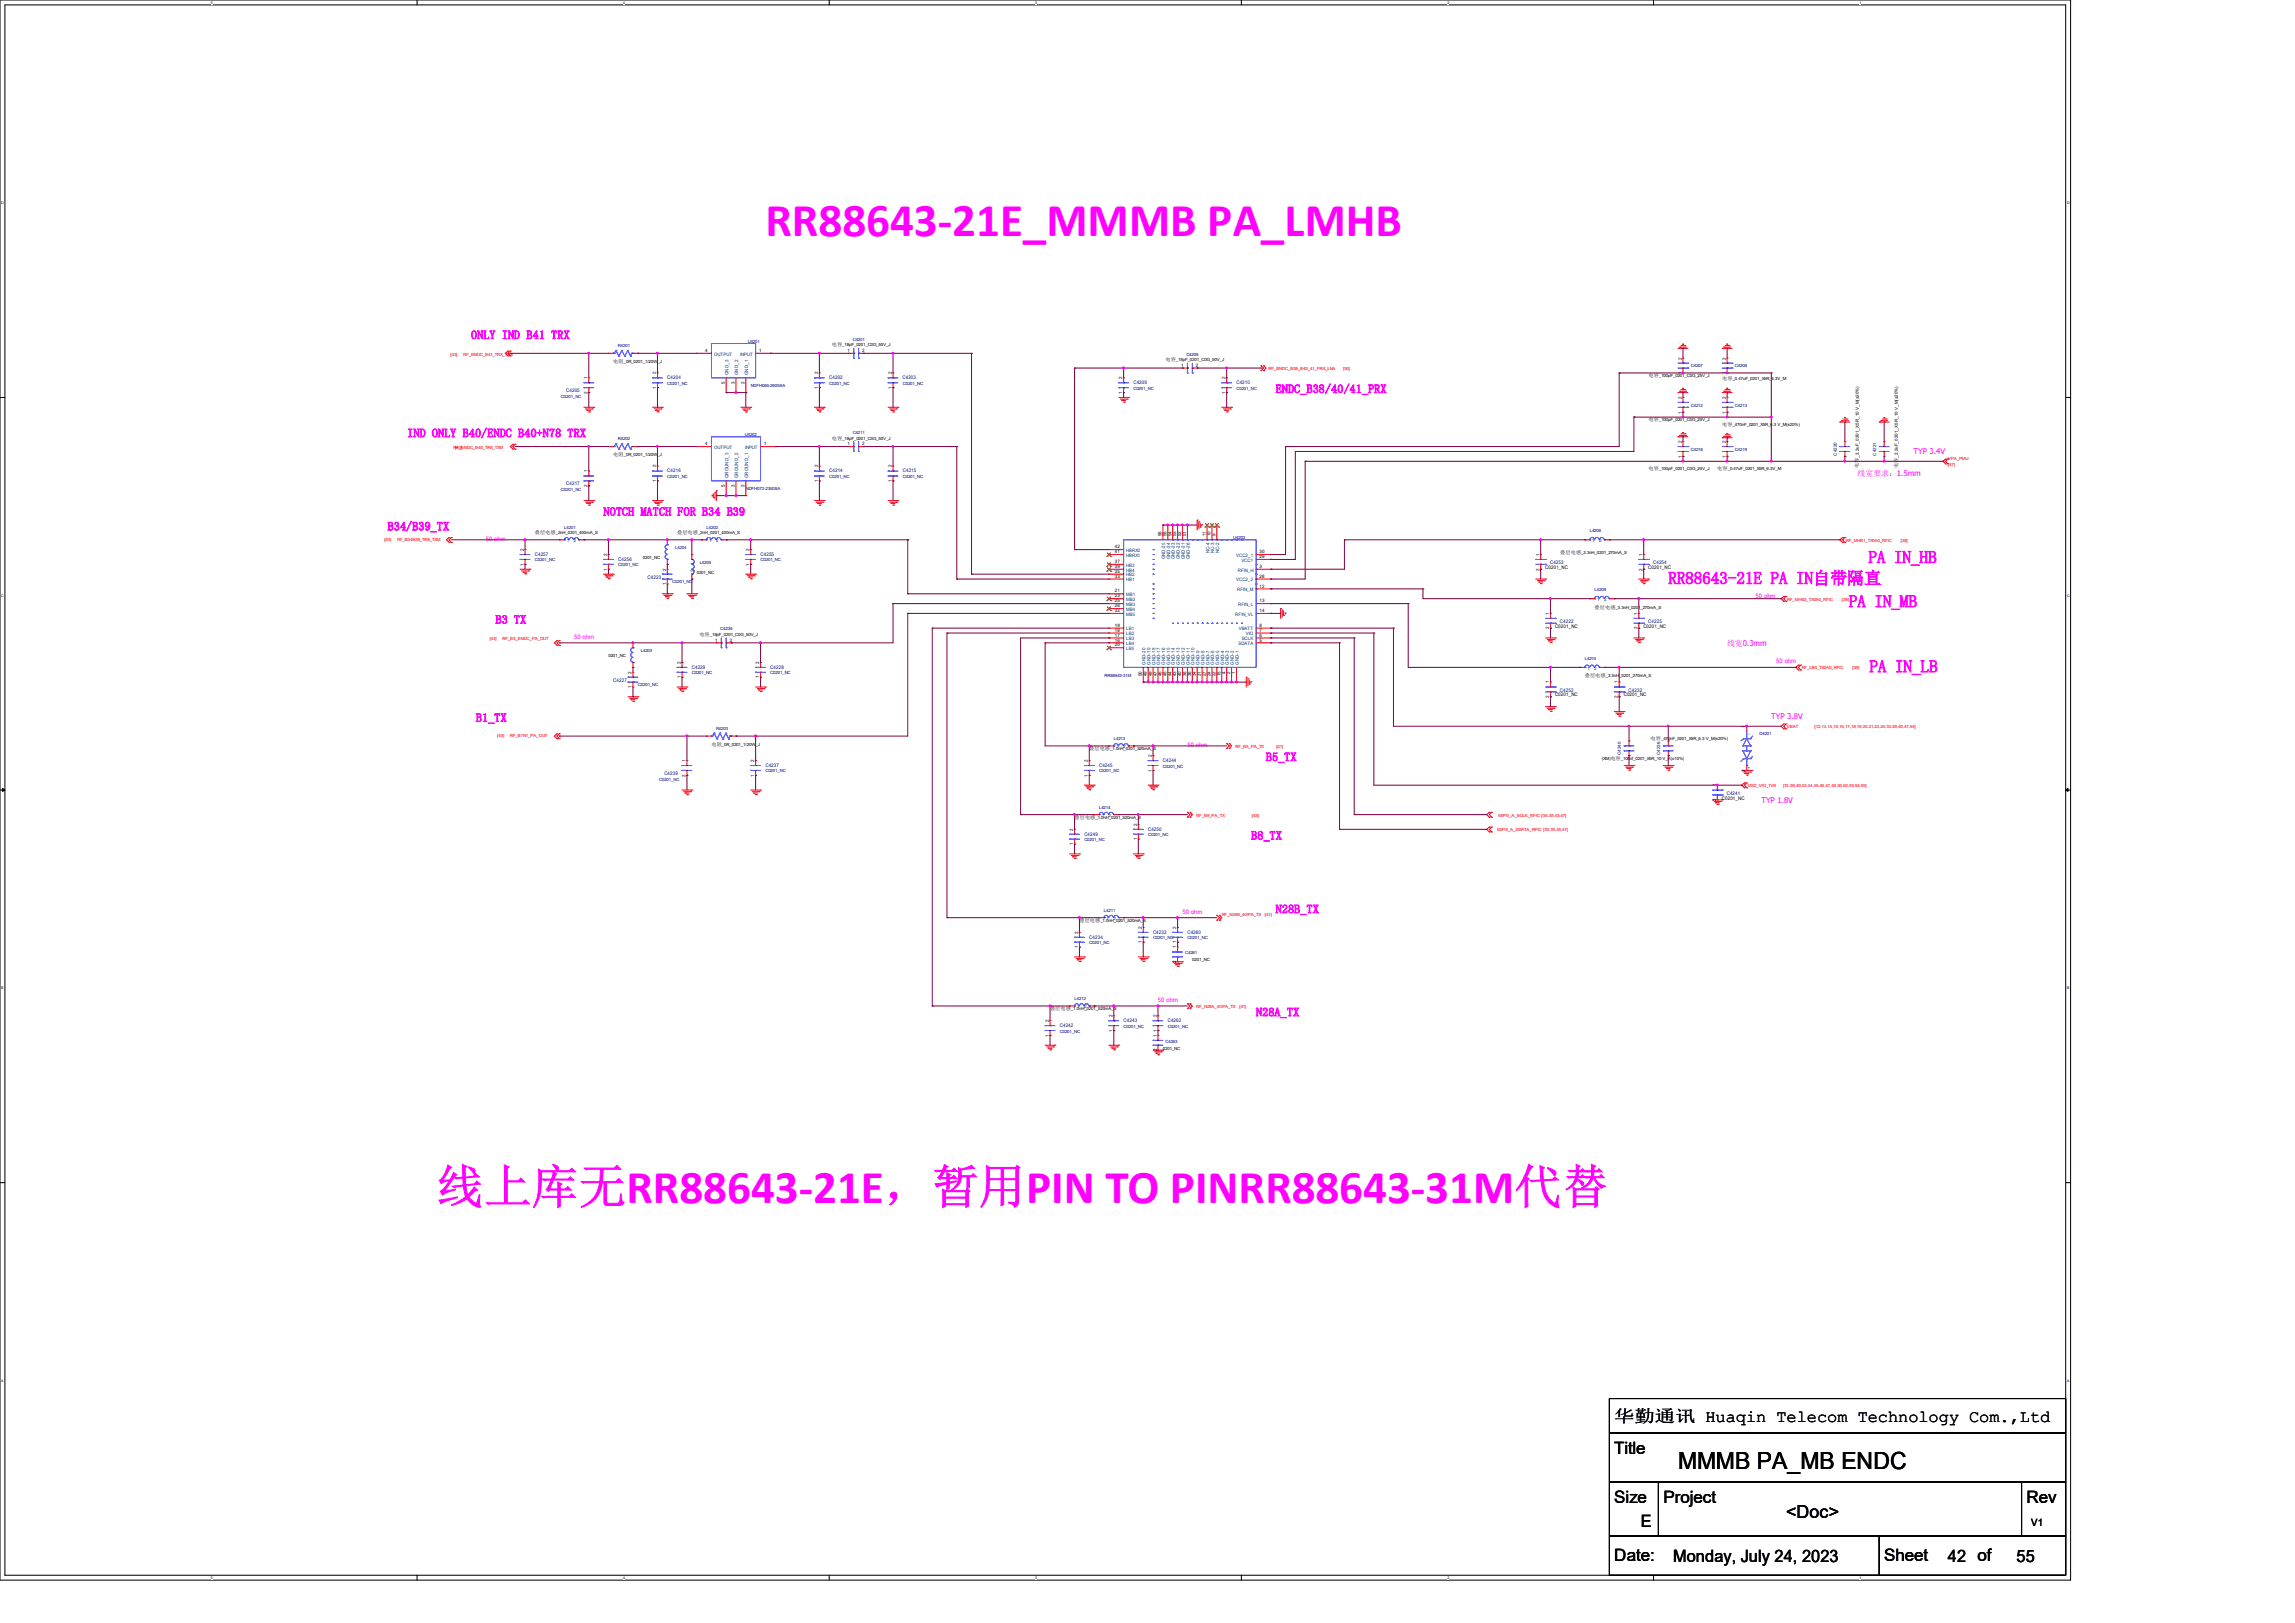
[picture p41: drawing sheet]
<svg xmlns="http://www.w3.org/2000/svg" width="297mm" height="210mm" viewBox="0 0 297 210" stroke-linecap="round" stroke-linejoin="round" font-family="sans-serif">
<defs><g id="words">
<g font-size="6.1" fill="#f0f">
<text x="99.1" y="30.6">RR88643-21E_MMMB PA_LMHB</text>
<text x="56.5" y="155.7">线上库无RR88643-21E，暂用PIN TO PINRR88643-31M代替</text>
</g>
<text font-size="3" x="217.2" y="190.1">MMMB PA_MB ENDC</text>
<text font-size="2.3" x="231.1" y="196.5">&lt;Doc&gt;</text>
<g font-size="2.2" fill="#f0f">
<text x="215.9" y="75.6">RR88643-21E PA IN自带隔直</text>
<text x="241.8" y="72.9">PA IN_HB</text>
<text x="239.3" y="78.6">PA IN_MB</text>
<text x="241.9" y="87">PA IN_LB</text>
</g>
<g font-size="2.2">
<text x="208.9" y="184.1">华勤通讯 Huaqin Telecom Technology Com.,Ltd</text>
<text x="208.9" y="188.1">Title</text>
<text x="208.9" y="194.4">Size</text>
<text x="212.3" y="197.6">E</text>
<text x="215.3" y="194.4">Project</text>
<text x="262.3" y="194.4">Rev</text>
<text x="208.9" y="202.1">Date:</text>
<text x="216.5" y="202.1">Monday, July 24, 2023</text>
<text x="243.8" y="202.1">Sheet</text>
<text x="252.1" y="202.1">42 of</text>
<text x="261" y="202.1">55</text>
</g>
<g font-size="1.5" fill="#f0f">
<text x="61" y="43.9">ONLY IND B41 TRX</text>
<text x="165.1" y="50.8">ENDC_B38/40/41_PRX</text>
<text x="52.7" y="56.6">IND ONLY B40/ENDC B40+N78 TRX</text>
<text x="50.2" y="68.6">B34/B39_TX</text>
<text x="78.1" y="66.7">NOTCH MATCH FOR B34 B39</text>
<text x="64.1" y="80.7">B3 TX</text>
<text x="61.6" y="93.4">B1_TX</text>
<text x="163.8" y="98.5">B5_TX</text>
<text x="161.9" y="108.6">B8_TX</text>
<text x="165.1" y="118.2">N28B_TX</text>
<text x="162.6" y="131.5">N28A_TX</text>
</g>
<text font-size="1.3" x="262.9" y="197.4">V1</text>
<g font-size="1" fill="#f0f">
<text x="247.6" y="58.8">TYP 3.4V</text>
<text x="240.4" y="61.6">线宽要求：1.5mm</text>
<text x="223.5" y="83.6">线宽0.3mm</text>
<text x="229.2" y="93.1">TYP 3.8V</text>
<text x="228" y="103.9">TYP 1.8V</text>
</g>
<g font-size=".8" fill="#f0f">
<text x="62.9" y="70">50 ohm</text>
<text x="227.2" y="77.3">50 ohm</text>
<text x="74.3" y="82.7">50 ohm</text>
<text x="229.9" y="85.9">50 ohm</text>
<text x="153.7" y="96.6">50 ohm</text>
<text x="153" y="118.2">50 ohm</text>
<text x="149.9" y="129.7">50 ohm</text>
</g>
<g font-size=".6" fill="#f00">
<text x="58.3" y="46">[43]</text>
<text x="59.9" y="46">RF_ENDC_B41_TRX_TXM</text>
<text x="164.2" y="47.9">RF_ENDC_B38_B40_41_PRX_LNA</text>
<text x="173.8" y="47.9">[50]</text>
<text x="58.7" y="58.1">RF_ENDC_B40_TRX_TXM</text>
<text x="58.9" y="58.1">[43]</text>
<text x="252.1" y="59.5">VPA_PMU</text>
<text x="252.1" y="60.2">[47]</text>
<text x="49.7" y="70">[43]</text>
<text x="51.4" y="70">RF_B34B39_TRX_TXM</text>
<text x="238.9" y="70.1">RF_MHB1_TX0A0_RFIC</text>
<text x="246" y="70.1">[38]</text>
<text x="231.3" y="77.7">RF_MHB2_TX0A0_RFIC</text>
<text x="238.4" y="77.7">[38]</text>
<text x="63.4" y="82.9">[43]</text>
<text x="65" y="82.9">RF_B3_ENDC_PA_OUT</text>
<text x="233.2" y="86.6">RF_LB0_TX0A0_RFIC</text>
<text x="239.7" y="86.6">[38]</text>
<text x="64.3" y="95.4">[43]</text>
<text x="66" y="95.4">RF_B1N1_PA_OUT</text>
<text x="231.3" y="94.2">VBAT</text>
<text x="234.8" y="94.2">[12,13,14,15,16,17,18,19,20,21,23,24,33,39,40,47,54]</text>
<text x="159.9" y="96.8">RF_B5_PA_TX</text>
<text x="165.2" y="96.8">[41]</text>
<text x="226.2" y="101.9">VDD_VIO_1V8</text>
<text x="230.8" y="101.9">[31,39,40,43,44,45,46,47,48,50,52,53,54,55]</text>
<text x="154.8" y="105.7">RF_B8_PA_TX</text>
<text x="162" y="105.7">[43]</text>
<text x="193.8" y="107.6">MIPI3_A_SDATA_RFIC [35,39,43,47]</text>
<text x="193.9" y="105.7">MIPI3_A_SCLK_RFIC [35,39,43,47]</text>
<text x="158.1" y="118.5">RF_N28B_4GPA_TX</text>
<text x="163.7" y="118.5">[41]</text>
<text x="154.8" y="130.5">RF_N28A_4GPA_TX</text>
<text x="160.4" y="130.5">[41]</text>
</g>
<g font-size=".6">
<text x="79.4" y="47">电阻</text>
<text x="80.7" y="47">_0R_0201_1/20W_J</text>
<text x="91.3" y="45.6">4</text>
<text x="98.3" y="45.6">1</text>
<text x="107.7" y="44.8">电容</text>
<text x="109" y="44.8">_18pF_0201_C0G_50V_J</text>
<text x="109.7" y="45.6">1</text>
<text x="111.6" y="45.6">2</text>
<text x="150.8" y="46.7">电容</text>
<text x="152.2" y="46.7">_18pF_0201_C0G_50V_J</text>
<text x="152.9" y="47.5">1</text>
<text x="154.8" y="47.5">2</text>
<text x="217.6" y="46.5" transform="rotate(-90 217.6 46.5)">2</text>
<text x="223.4" y="46.5" transform="rotate(-90 223.4 46.5)">2</text>
<text x="76" y="51" transform="rotate(-90 76 51)">2</text>
<text x="76" y="49.1" transform="rotate(-90 76 49.1)">1</text>
<text x="84.9" y="50.3" transform="rotate(-90 84.9 50.3)">1</text>
<text x="84.9" y="48.4" transform="rotate(-90 84.9 48.4)">2</text>
<text x="93.8" y="49.7" transform="rotate(-90 93.8 49.7)">5</text>
<text x="95.1" y="49.7" transform="rotate(-90 95.1 49.7)">3</text>
<text x="96.4" y="49.7" transform="rotate(-90 96.4 49.7)">2</text>
<text x="105.9" y="50.3" transform="rotate(-90 105.9 50.3)">1</text>
<text x="105.9" y="48.4" transform="rotate(-90 105.9 48.4)">2</text>
<text x="115.4" y="50.3" transform="rotate(-90 115.4 50.3)">1</text>
<text x="115.4" y="48.4" transform="rotate(-90 115.4 48.4)">2</text>
<text x="145.2" y="51" transform="rotate(-90 145.2 51)">1</text>
<text x="145.2" y="49.1" transform="rotate(-90 145.2 49.1)">2</text>
<text x="158.6" y="51" transform="rotate(-90 158.6 51)">1</text>
<text x="158.6" y="49.1" transform="rotate(-90 158.6 49.1)">2</text>
<text x="213.4" y="48.8">电容</text>
<text x="214.7" y="48.8">_100pF_0201_C0G_25V_J</text>
<text x="217.6" y="53.5" transform="rotate(-90 217.6 53.5)">1</text>
<text x="217.6" y="51.6" transform="rotate(-90 217.6 51.6)">2</text>
<text x="217.6" y="48.4" transform="rotate(-90 217.6 48.4)">1</text>
<text x="222.9" y="49.1">电容</text>
<text x="223.4" y="53.5" transform="rotate(-90 223.4 53.5)">1</text>
<text x="223.4" y="51.6" transform="rotate(-90 223.4 51.6)">2</text>
<text x="223.4" y="48.4" transform="rotate(-90 223.4 48.4)">1</text>
<text x="224.2" y="49.2">_0.47uF_0201_X5R_6.3V_M</text>
<text x="79.4" y="59.1">电阻</text>
<text x="80.7" y="59.1">_0R_0201_1/20W_J</text>
<text x="91.3" y="57.6">4</text>
<text x="98.9" y="57.6">1</text>
<text x="107.7" y="56.9">电容</text>
<text x="109" y="56.9">_18pF_0201_C0G_50V_J</text>
<text x="109.7" y="57.6">1</text>
<text x="111.6" y="57.6">2</text>
<text x="213.4" y="54.5">电容</text>
<text x="214.7" y="54.5">_100pF_0201_C0G_25V_J</text>
<text x="217.6" y="59.2" transform="rotate(-90 217.6 59.2)">1</text>
<text x="217.6" y="57.3" transform="rotate(-90 217.6 57.3)">2</text>
<text x="222.9" y="55.2">电容</text>
<text x="223.4" y="59.2" transform="rotate(-90 223.4 59.2)">1</text>
<text x="223.4" y="57.3" transform="rotate(-90 223.4 57.3)">2</text>
<text x="224.2" y="55.2">_470nF_0201_X5R_6.3 V_M(±20%)</text>
<text x="240.6" y="59.3" transform="rotate(-90 240.6 59.3)">_2.2uF_0201_X5R_10 V_M(±20%)</text>
<text x="245.6" y="59.3" transform="rotate(-90 245.6 59.3)">_2.2uF_0201_X5R_10 V_M(±20%)</text>
<text x="76" y="63" transform="rotate(-90 76 63)">2</text>
<text x="76" y="61.1" transform="rotate(-90 76 61.1)">1</text>
<text x="84.9" y="62.4" transform="rotate(-90 84.9 62.4)">1</text>
<text x="84.9" y="60.5" transform="rotate(-90 84.9 60.5)">2</text>
<text x="93.8" y="63" transform="rotate(-90 93.8 63)">5</text>
<text x="95.1" y="63" transform="rotate(-90 95.1 63)">3</text>
<text x="96.4" y="63" transform="rotate(-90 96.4 63)">2</text>
<text x="105.9" y="62.4" transform="rotate(-90 105.9 62.4)">1</text>
<text x="105.9" y="60.5" transform="rotate(-90 105.9 60.5)">2</text>
<text x="115.4" y="62.4" transform="rotate(-90 115.4 62.4)">1</text>
<text x="115.4" y="60.5" transform="rotate(-90 115.4 60.5)">2</text>
<text x="213.4" y="60.9">电容</text>
<text x="214.7" y="60.9">_100pF_0201_C0G_25V_J</text>
<text x="222.2" y="60.9">电容</text>
<text x="223.6" y="60.9">_0.47uF_0201_X5R_6.3V_M</text>
<text x="240.5" y="60.6" transform="rotate(-90 240.5 60.6)">电容</text>
<text x="245.6" y="60.6" transform="rotate(-90 245.6 60.6)">电容</text>
<text x="67.8" y="71.3" transform="rotate(-90 67.8 71.3)">2</text>
<text x="69.2" y="69.1">叠层电感</text>
<text x="71.9" y="69.1">_2nH_0201_400mA_S</text>
<text x="78.6" y="71.9" transform="rotate(-90 78.6 71.9)">2</text>
<text x="87.6" y="69.1">叠层电感</text>
<text x="90.3" y="69.1">_2nH_0201_400mA_S</text>
<text x="97" y="71.3" transform="rotate(-90 97 71.3)">2</text>
<text x="144.3" y="71.6">41</text>
<text x="144.3" y="71">42</text>
<text x="150.3" y="69.4" transform="rotate(-90 150.3 69.4)">56</text>
<text x="151" y="69.4" transform="rotate(-90 151 69.4)">55</text>
<text x="151.6" y="69.4" transform="rotate(-90 151.6 69.4)">54</text>
<text x="152.2" y="69.4" transform="rotate(-90 152.2 69.4)">53</text>
<text x="152.9" y="69.4" transform="rotate(-90 152.9 69.4)">52</text>
<text x="153.5" y="69.4" transform="rotate(-90 153.5 69.4)">51</text>
<text x="156" y="69.4" transform="rotate(-90 156 69.4)">11</text>
<text x="156.7" y="69.4" transform="rotate(-90 156.7 69.4)">10</text>
<text x="157.3" y="69.4" transform="rotate(-90 157.3 69.4)">9</text>
<text x="163" y="71.6">30</text>
<text x="199.2" y="71.9" transform="rotate(-90 199.2 71.9)">1</text>
<text x="201.9" y="71.7">叠层电感</text>
<text x="204.6" y="71.7">_3.3nH_0201_270mA_S</text>
<text x="212.6" y="71.9" transform="rotate(-90 212.6 71.9)">1</text>
<text x="67.8" y="73.2" transform="rotate(-90 67.8 73.2)">1</text>
<text x="78.6" y="73.8" transform="rotate(-90 78.6 73.8)">1</text>
<text x="83.2" y="72.3">0201_NC</text>
<text x="86.2" y="75.7" transform="rotate(-90 86.2 75.7)">1</text>
<text x="86.2" y="73.8" transform="rotate(-90 86.2 73.8)">2</text>
<text x="90.2" y="74.2">0201_NC</text>
<text x="97" y="73.2" transform="rotate(-90 97 73.2)">1</text>
<text x="144.3" y="76.7">21</text>
<text x="144.3" y="77.3">23</text>
<text x="144.3" y="77.9">25</text>
<text x="144.3" y="74.8">33</text>
<text x="144.3" y="74.1">35</text>
<text x="144.3" y="72.9">37</text>
<text x="144.3" y="73.5">39</text>
<text x="163" y="73.5">3</text>
<text x="163" y="76">12</text>
<text x="163" y="77.9">13</text>
<text x="163" y="74.8">28</text>
<text x="163" y="72.2">29</text>
<text x="199.2" y="73.8" transform="rotate(-90 199.2 73.8)">2</text>
<text x="200" y="73.6">C0201_NC</text>
<text x="212.6" y="73.8" transform="rotate(-90 212.6 73.8)">2</text>
<text x="213.3" y="73.6">C0201_NC</text>
<text x="90.5" y="82.3">电容</text>
<text x="91.9" y="82.3">_18pF_0201_C0G_50V_J</text>
<text x="92.5" y="83">1</text>
<text x="94.4" y="83">2</text>
<text x="144.3" y="83">16</text>
<text x="144.3" y="82.4">17</text>
<text x="144.3" y="81.7">18</text>
<text x="144.3" y="81.1">19</text>
<text x="144.3" y="83.7">20</text>
<text x="144.3" y="78.6">26</text>
<text x="144.3" y="79.2">32</text>
<text x="163" y="83">5</text>
<text x="163" y="82.4">6</text>
<text x="163" y="81.7">7</text>
<text x="163" y="81.1">8</text>
<text x="163" y="79.2">14</text>
<text x="200.5" y="81.4" transform="rotate(-90 200.5 81.4)">2</text>
<text x="200.5" y="79.5" transform="rotate(-90 200.5 79.5)">1</text>
<text x="201.2" y="81.2">C0201_NC</text>
<text x="206.4" y="78.7">叠层电感</text>
<text x="209.1" y="78.7">_3.3nH_0201_270mA_S</text>
<text x="211.9" y="81.4" transform="rotate(-90 211.9 81.4)">2</text>
<text x="211.9" y="79.5" transform="rotate(-90 211.9 79.5)">1</text>
<text x="212.7" y="81.2">C0201_NC</text>
<text x="78.7" y="85">0201_NC</text>
<text x="81.7" y="89.1" transform="rotate(-90 81.7 89.1)">1</text>
<text x="81.7" y="87.2" transform="rotate(-90 81.7 87.2)">2</text>
<text x="88.1" y="87.8" transform="rotate(-90 88.1 87.8)">1</text>
<text x="88.1" y="85.9" transform="rotate(-90 88.1 85.9)">2</text>
<text x="98.3" y="87.8" transform="rotate(-90 98.3 87.8)">1</text>
<text x="98.3" y="85.9" transform="rotate(-90 98.3 85.9)">2</text>
<text x="147.8" y="87.5" transform="rotate(-90 147.8 87.5)">50</text>
<text x="148.4" y="87.5" transform="rotate(-90 148.4 87.5)">49</text>
<text x="149.1" y="87.5" transform="rotate(-90 149.1 87.5)">48</text>
<text x="149.7" y="87.5" transform="rotate(-90 149.7 87.5)">47</text>
<text x="150.3" y="87.5" transform="rotate(-90 150.3 87.5)">46</text>
<text x="151" y="87.5" transform="rotate(-90 151 87.5)">45</text>
<text x="151.6" y="87.5" transform="rotate(-90 151.6 87.5)">44</text>
<text x="152.2" y="87.5" transform="rotate(-90 152.2 87.5)">43</text>
<text x="152.9" y="87.5" transform="rotate(-90 152.9 87.5)">40</text>
<text x="153.5" y="87.5" transform="rotate(-90 153.5 87.5)">38</text>
<text x="154.1" y="87.5" transform="rotate(-90 154.1 87.5)">36</text>
<text x="154.8" y="87.5" transform="rotate(-90 154.8 87.5)">34</text>
<text x="155.4" y="87.5" transform="rotate(-90 155.4 87.5)">31</text>
<text x="156" y="87.5" transform="rotate(-90 156 87.5)">27</text>
<text x="156.7" y="87.5" transform="rotate(-90 156.7 87.5)">24</text>
<text x="157.3" y="87.5" transform="rotate(-90 157.3 87.5)">22</text>
<text x="157.9" y="87.5" transform="rotate(-90 157.9 87.5)">15</text>
<text x="158.6" y="87.2" transform="rotate(-90 158.6 87.2)">4</text>
<text x="159.2" y="87.2" transform="rotate(-90 159.2 87.2)">2</text>
<text x="159.9" y="87.2" transform="rotate(-90 159.9 87.2)">1</text>
<text x="200.5" y="88.4" transform="rotate(-90 200.5 88.4)">1</text>
<text x="205.1" y="87.6">叠层电感</text>
<text x="207.8" y="87.6">_3.3nH_0201_270mA_S</text>
<text x="209.4" y="88.4" transform="rotate(-90 209.4 88.4)">1</text>
<text x="200.5" y="90.3" transform="rotate(-90 200.5 90.3)">2</text>
<text x="201.2" y="90.1">C0201_NC</text>
<text x="209.4" y="90.3" transform="rotate(-90 209.4 90.3)">2</text>
<text x="210.1" y="90.1">C0201_NC</text>
<text x="213.6" y="95.8">电容</text>
<text x="215" y="95.8">_470nF_0201_X5R_6.3 V_M(±20%)</text>
<text x="225.9" y="94.1" transform="rotate(-90 225.9 94.1)">1</text>
<text x="88.7" y="100.5" transform="rotate(-90 88.7 100.5)">2</text>
<text x="88.7" y="98.6" transform="rotate(-90 88.7 98.6)">1</text>
<text x="92.1" y="96.5">电阻</text>
<text x="93.4" y="96.5">_0R_0201_1/20W_J</text>
<text x="97.6" y="100.5" transform="rotate(-90 97.6 100.5)">1</text>
<text x="97.6" y="98.6" transform="rotate(-90 97.6 98.6)">2</text>
<text x="140.8" y="100.5" transform="rotate(-90 140.8 100.5)">1</text>
<text x="140.8" y="98.6" transform="rotate(-90 140.8 98.6)">2</text>
<text x="141" y="97.1">叠层电感</text>
<text x="143.7" y="97.1">_1.0nH_0201_520mA_S</text>
<text x="149.1" y="99.9" transform="rotate(-90 149.1 99.9)">1</text>
<text x="149.1" y="98" transform="rotate(-90 149.1 98)">2</text>
<text x="207.3" y="98.3">(XM)</text>
<text x="208.4" y="98.3">电容</text>
<text x="209.8" y="98.3">_100nf_0201_X5R_10 V_K(±10%)</text>
<text x="222.1" y="101.8" transform="rotate(-90 222.1 101.8)">1</text>
<text x="225.9" y="99.9" transform="rotate(-90 225.9 99.9)">2</text>
<text x="138.9" y="107.5" transform="rotate(-90 138.9 107.5)">2</text>
<text x="139.1" y="106">叠层电感</text>
<text x="141.8" y="106">_1.0nH_0201_520mA_S</text>
<text x="147.2" y="106.8" transform="rotate(-90 147.2 106.8)">2</text>
<text x="222.1" y="103.7" transform="rotate(-90 222.1 103.7)">2</text>
<text x="222.8" y="103.5">C0201_NC</text>
<text x="138.9" y="109.4" transform="rotate(-90 138.9 109.4)">1</text>
<text x="147.2" y="108.8" transform="rotate(-90 147.2 108.8)">1</text>
<text x="139.7" y="119.3">叠层电感</text>
<text x="142.4" y="119.3">_1.0nH_0201_520mA_S</text>
<text x="139.5" y="122.7" transform="rotate(-90 139.5 122.7)">1</text>
<text x="139.5" y="120.8" transform="rotate(-90 139.5 120.8)">2</text>
<text x="147.8" y="122.1" transform="rotate(-90 147.8 122.1)">1</text>
<text x="147.8" y="120.2" transform="rotate(-90 147.8 120.2)">2</text>
<text x="152.2" y="124.6" transform="rotate(-90 152.2 124.6)">2</text>
<text x="152.2" y="122.7" transform="rotate(-90 152.2 122.7)">1</text>
<text x="152.2" y="122.1" transform="rotate(-90 152.2 122.1)">1</text>
<text x="152.2" y="120.2" transform="rotate(-90 152.2 120.2)">2</text>
<text x="154.3" y="124.4">0201_NC</text>
<text x="135.9" y="130.7">叠层电感</text>
<text x="138.6" y="130.7">_1.0nH_0201_520mA_S</text>
<text x="144" y="131.6" transform="rotate(-90 144 131.6)">2</text>
<text x="149.7" y="131.6" transform="rotate(-90 149.7 131.6)">2</text>
<text x="135.7" y="134.2" transform="rotate(-90 135.7 134.2)">1</text>
<text x="135.7" y="132.2" transform="rotate(-90 135.7 132.2)">2</text>
<text x="144" y="133.5" transform="rotate(-90 144 133.5)">1</text>
<text x="149.7" y="136.1" transform="rotate(-90 149.7 136.1)">2</text>
<text x="149.7" y="134.2" transform="rotate(-90 149.7 134.2)">1</text>
<text x="149.7" y="133.5" transform="rotate(-90 149.7 133.5)">1</text>
<text x="150.5" y="135.8">0201_NC</text>
</g>
<g font-size=".6" fill="#000080">
<text x="80" y="44.9">R4201</text>
<text x="96.8" y="44.4">U4201</text>
<text x="110.4" y="44.1">C4201</text>
<text x="153.5" y="46">C4206</text>
<text x="218.8" y="47.5">C4207</text>
<text x="224.5" y="47.5">C4208</text>
<text x="72.6" y="51.5">C0201_NC</text>
<text x="73.3" y="50.8">C4205</text>
<text x="86.4" y="49.1">C4204</text>
<text x="86.4" y="49.8">C0201_NC</text>
<text x="97.2" y="50.1">NDFH065-2605SA</text>
<text x="107.3" y="49.1">C4202</text>
<text x="107.3" y="49.8">C0201_NC</text>
<text x="116.8" y="49.1">C4203</text>
<text x="116.8" y="49.8">C0201_NC</text>
<text x="146.7" y="49.7">C4209</text>
<text x="146.7" y="50.4">C0201_NC</text>
<text x="160" y="49.7">C4210</text>
<text x="160" y="50.4">C0201_NC</text>
<text x="218.8" y="52.6">C4212</text>
<text x="224.5" y="52.6">C4213</text>
<text x="80" y="56.9">R4202</text>
<text x="96.4" y="56.4">U4202</text>
<text x="110.4" y="56.2">C4211</text>
<text x="218.8" y="58.3">C4218</text>
<text x="224.5" y="58.3">C4219</text>
<text x="237.7" y="59" transform="rotate(-90 237.7 59)">C4220</text>
<text x="242.8" y="59" transform="rotate(-90 242.8 59)">C4221</text>
<text x="72.6" y="63.5">C0201_NC</text>
<text x="73.3" y="62.8">C4217</text>
<text x="86.4" y="61.1">C4216</text>
<text x="86.4" y="61.9">C0201_NC</text>
<text x="96.5" y="63.4">NDFH072-2350SA</text>
<text x="107.3" y="61.1">C4214</text>
<text x="107.3" y="61.9">C0201_NC</text>
<text x="116.8" y="61.1">C4215</text>
<text x="116.8" y="61.9">C0201_NC</text>
<text x="69.2" y="71.9">C4257</text>
<text x="73" y="68.5">L4201</text>
<text x="87.4" y="71">L4204</text>
<text x="91.4" y="68.5">L4202</text>
<text x="98.4" y="71.9">C4255</text>
<text x="159.6" y="69.8">U4203</text>
<text x="205.7" y="68.8">L4206</text>
<text x="69.2" y="72.6">C0201_NC</text>
<text x="80" y="72.6">C4256</text>
<text x="80" y="73.3">C0201_NC</text>
<text x="83.8" y="74.9">C4223</text>
<text x="87" y="75.5">C0201_NC</text>
<text x="90.5" y="72.9">L4205</text>
<text x="98.4" y="72.6">C0201_NC</text>
<text x="200.6" y="73">C4253</text>
<text x="206.4" y="76.5">L4209</text>
<text x="213.9" y="73">C4254</text>
<text x="93.2" y="81.6">C4226</text>
<text x="201.9" y="80.6">C4222</text>
<text x="213.3" y="80.6">C4225</text>
<text x="79.4" y="88.2">C4227</text>
<text x="82.5" y="88.8">C0201_NC</text>
<text x="82.9" y="84.4">L4203</text>
<text x="89.5" y="86.5">C4229</text>
<text x="89.5" y="87.3">C0201_NC</text>
<text x="99.7" y="86.5">C4228</text>
<text x="99.7" y="87.3">C0201_NC</text>
<text x="143" y="87.6">RR88643-31M</text>
<text x="201.9" y="89.5">C4252</text>
<text x="205.1" y="85.3">L4210</text>
<text x="210.8" y="89.5">C4232</text>
<text x="92.7" y="94.4">R4203</text>
<text x="144.1" y="95.8">L4213</text>
<text x="227.7" y="95.2">D4201</text>
<text x="85.3" y="101">C0201_NC</text>
<text x="86" y="100.3">C4239</text>
<text x="99.1" y="99.2">C4237</text>
<text x="99.1" y="100">C0201_NC</text>
<text x="142.2" y="99.2">C4245</text>
<text x="142.2" y="100">C0201_NC</text>
<text x="150.5" y="98.6">C4244</text>
<text x="150.5" y="99.3">C0201_NC</text>
<text x="209.8" y="97.7" transform="rotate(-90 209.8 97.7)">C4240</text>
<text x="214.9" y="97.7" transform="rotate(-90 214.9 97.7)">C4236</text>
<text x="142.2" y="104.7">L4214</text>
<text x="148.6" y="107.5">C4250</text>
<text x="223.5" y="102.8">C4241</text>
<text x="140.3" y="108.1">C4249</text>
<text x="140.3" y="108.8">C0201_NC</text>
<text x="148.6" y="108.2">C0201_NC</text>
<text x="142.9" y="118">L4211</text>
<text x="141" y="121.5">C4234</text>
<text x="141" y="122.2">C0201_NC</text>
<text x="149.2" y="120.8">C4233</text>
<text x="149.2" y="121.5">C0201_NC</text>
<text x="153.4" y="123.5">C4261</text>
<text x="153.7" y="120.8">C4260</text>
<text x="153.7" y="121.5">C0201_NC</text>
<text x="139.1" y="129.5">L4212</text>
<text x="137.2" y="132.9">C4242</text>
<text x="137.2" y="133.6">C0201_NC</text>
<text x="145.4" y="132.2">C4243</text>
<text x="145.4" y="133">C0201_NC</text>
<text x="150.8" y="134.9">C4263</text>
<text x="151.1" y="132.2">C4262</text>
<text x="151.1" y="133">C0201_NC</text>
</g>
<g font-size=".6" fill="#004080">
<text x="92.4" y="46">OUTPUT</text>
<text x="95.8" y="46">INPUT</text>
<text x="94.3" y="48.6" transform="rotate(-90 94.3 48.6)">GND_3</text>
<text x="95.5" y="48.6" transform="rotate(-90 95.5 48.6)">GND_2</text>
<text x="96.8" y="48.6" transform="rotate(-90 96.8 48.6)">GND_1</text>
<text x="92.4" y="58.1">OUTPUT</text>
<text x="96.4" y="58.1">INPUT</text>
<text x="94.3" y="61.9" transform="rotate(-90 94.3 61.9)">GROUND_3</text>
<text x="95.5" y="61.9" transform="rotate(-90 95.5 61.9)">GROUND_2</text>
<text x="96.8" y="61.9" transform="rotate(-90 96.8 61.9)">GROUND_1</text>
<text x="73.4" y="70.1">1</text>
<text x="74.3" y="70.1">2</text>
<text x="91.8" y="70.1">1</text>
<text x="92.7" y="70.1">2</text>
<text x="145.7" y="71.4">HBRX2</text>
<text x="156.5" y="71.6" transform="rotate(-90 156.5 71.6)">NC-4</text>
<text x="157.1" y="71.6" transform="rotate(-90 157.1 71.6)">NC-3</text>
<text x="157.8" y="71.6" transform="rotate(-90 157.8 71.6)">NC-2</text>
<text x="206.1" y="70.1">1</text>
<text x="207" y="70.1">2</text>
<text x="89.8" y="74" transform="rotate(-90 89.8 74)">2</text>
<text x="89.8" y="73.1" transform="rotate(-90 89.8 73.1)">1</text>
<text x="145.7" y="77.1">MB1</text>
<text x="145.7" y="77.8">MB2</text>
<text x="145.7" y="75.2">HB1</text>
<text x="145.7" y="74.6">HB2</text>
<text x="145.7" y="73.3">HB3</text>
<text x="145.7" y="74">HB4</text>
<text x="145.7" y="72.1">HBRX1</text>
<text x="150.8" y="72.4" transform="rotate(-90 150.8 72.4)">GND-25</text>
<text x="151.4" y="72.4" transform="rotate(-90 151.4 72.4)">GND-24</text>
<text x="152.1" y="72.4" transform="rotate(-90 152.1 72.4)">GND-23</text>
<text x="152.7" y="72.4" transform="rotate(-90 152.7 72.4)">GND-22</text>
<text x="153.3" y="72.4" transform="rotate(-90 153.3 72.4)">GND-21</text>
<text x="154" y="72.4" transform="rotate(-90 154 72.4)">GND-26</text>
<text x="160" y="75.2">VCC2_2</text>
<text x="160" y="72.1">VCC2_1</text>
<text x="160.1" y="76.5">RFIN_M</text>
<text x="160.2" y="74">RFIN_H</text>
<text x="160.7" y="72.7">VCC1</text>
<text x="206.7" y="77.8">1</text>
<text x="207.6" y="77.8">2</text>
<text x="145.7" y="83.5">LB4</text>
<text x="145.7" y="82.8">LB3</text>
<text x="145.7" y="82.2">LB2</text>
<text x="145.7" y="81.6">LB1</text>
<text x="145.7" y="78.4">MB3</text>
<text x="145.7" y="79">MB4</text>
<text x="145.7" y="79.7">MB5</text>
<text x="159.8" y="79.7">RFIN_VL</text>
<text x="160.2" y="78.4">RFIN_L</text>
<text x="160.3" y="83.5">SDATA</text>
<text x="160.3" y="81.6">VBATT</text>
<text x="160.7" y="82.8">SCLK</text>
<text x="161.2" y="82.2">VIO</text>
<text x="145.7" y="84.1">LB5</text>
<text x="148.3" y="86" transform="rotate(-90 148.3 86)">GND-20</text>
<text x="148.9" y="86" transform="rotate(-90 148.9 86)">GND-19</text>
<text x="149.5" y="86" transform="rotate(-90 149.5 86)">GND-18</text>
<text x="150.2" y="86" transform="rotate(-90 150.2 86)">GND-17</text>
<text x="150.8" y="86" transform="rotate(-90 150.8 86)">GND-16</text>
<text x="151.4" y="86" transform="rotate(-90 151.4 86)">GND-15</text>
<text x="152.1" y="86" transform="rotate(-90 152.1 86)">GND-14</text>
<text x="152.7" y="86" transform="rotate(-90 152.7 86)">GND-13</text>
<text x="153.3" y="86" transform="rotate(-90 153.3 86)">GND-12</text>
<text x="154" y="86" transform="rotate(-90 154 86)">GND-11</text>
<text x="154.6" y="86" transform="rotate(-90 154.6 86)">GND-10</text>
<text x="155.2" y="86" transform="rotate(-90 155.2 86)">GND-9</text>
<text x="155.9" y="86" transform="rotate(-90 155.9 86)">GND-8</text>
<text x="156.5" y="86" transform="rotate(-90 156.5 86)">GND-7</text>
<text x="157.1" y="86" transform="rotate(-90 157.1 86)">GND-6</text>
<text x="157.8" y="86" transform="rotate(-90 157.8 86)">GND-5</text>
<text x="158.4" y="86" transform="rotate(-90 158.4 86)">GND-4</text>
<text x="159" y="86" transform="rotate(-90 159 86)">GND-3</text>
<text x="159.7" y="86" transform="rotate(-90 159.7 86)">GND-2</text>
<text x="160.3" y="86" transform="rotate(-90 160.3 86)">GND-1</text>
<text x="205.4" y="86.7">1</text>
<text x="206.3" y="86.7">2</text>
<text x="226.5" y="95.1" transform="rotate(-90 226.5 95.1)">-</text>
<text x="144.5" y="96.8">1</text>
<text x="145.4" y="96.8">2</text>
<text x="226.5" y="99.5" transform="rotate(-90 226.5 99.5)">+</text>
<text x="142.6" y="105.7">1</text>
<text x="143.5" y="105.7">2</text>
<text x="143.2" y="119">1</text>
<text x="144.1" y="119">2</text>
<text x="139.4" y="130.5">1</text>
<text x="140.3" y="130.5">2</text>
</g>
<g font-size=".5">
<text x="27.3" y=".5">5</text>
<text x="80.6" y=".5">4</text>
<text x="134" y=".5">3</text>
<text x="187.3" y=".5">2</text>
<text x="240.7" y=".5">1</text>
<text x=".2" y="26.4">D</text>
<text x="267.5" y="26.4">D</text>
<text x=".2" y="77.2">C</text>
<text x="267.5" y="77.2">C</text>
<text x=".2" y="128">B</text>
<text x="267.5" y="128">B</text>
<text x=".2" y="178.8">A</text>
<text x="267.5" y="178.8">A</text>
<text x="27.3" y="204.3">5</text>
<text x="80.6" y="204.3">4</text>
<text x="134" y="204.3">3</text>
<text x="187.3" y="204.3">2</text>
<text x="240.7" y="204.3">1</text>
</g>
</g></defs>
<path d="M0 0h268v204.5h-268zM.6 .6h266.7v203.2h-266.7z" fill="none" stroke="#000" stroke-width=".13"/>
<g fill="#fff">
<path d="M27.3 .1h.2v.5h-.2z"/>
<path d="M27.3 203.9h.2v.5h-.2z"/>
</g>
<path d="M54 0v.6M54 203.8v.7" fill="none" stroke="#000" stroke-width=".13"/>
<g fill="#fff">
<path d="M80.6 .1h.3v.5h-.3z"/>
<path d="M80.6 203.9h.3v.5h-.3z"/>
</g>
<path d="M107.3 0v.6M107.3 203.8v.7" fill="none" stroke="#000" stroke-width=".13"/>
<g fill="#fff">
<path d="M134 .1h.2v.5h-.2z"/>
<path d="M134 203.9h.2v.5h-.2z"/>
</g>
<path d="M160.7 0v.6M160.7 203.8v.7" fill="none" stroke="#000" stroke-width=".13"/>
<g fill="#fff">
<path d="M187.3 .1h.2v.5h-.2z"/>
<path d="M187.3 203.9h.2v.5h-.2z"/>
</g>
<path d="M214 0v.6M214 203.8v.7" fill="none" stroke="#000" stroke-width=".13"/>
<g fill="#fff">
<path d="M240.7 .1h.2v.5h-.2z"/>
<path d="M240.7 203.9h.2v.5h-.2z"/>
<path d="M.2 26h.3v.5h-.3z"/>
<path d="M267.5 26h.3v.5h-.3z"/>
<path d="M.2 76.8h.3v.5h-.3z"/>
<path d="M267.5 76.8h.3v.5h-.3z"/>
</g>
<path d="M0 51.4h.6M267.3 51.4h.7" fill="none" stroke="#000" stroke-width=".13"/>
<g fill="#fff">
<path d="M.2 127.6h.2v.5h-.2z"/>
<path d="M267.5 127.6h.3v.5h-.3z"/>
</g>
<path d="M0 102.2h.6M267.3 102.2h.7" fill="none" stroke="#000" stroke-width=".13"/>
<path d="M.3 102l.3 .2-.3 .2zM267.3 102.2l.3-.2v.4z" fill="#000" stroke="#000" stroke-width=".13"/>
<g fill="#fff">
<path d="M.2 178.4h.3v.5h-.3z"/>
<path d="M267.5 178.4h.3v.5h-.3z"/>
</g>
<path d="M0 153h.6M267.3 153h.7M208.3 185.4h59v6.4h-59zM208.3 181h59v4.4h-59zM208.3 191.8h6.3v7h-6.3zM208.3 198.8h34.9v5h-34.9zM214.6 191.8h47v7h-47zM243.2 198.8h24.1v5h-24.1zM261.6 191.8h5.7v7h-5.7z" fill="none" stroke="#000" stroke-width=".13"/>
<g fill="none" stroke="#f00" stroke-width=".13">
<path d="M65.7 45.4h.1M65.7 46.1h.1M65.7 45.4l-.3 .3 .3 .4M66 45.4h.1M66 46.1h.1M66 45.4l-.3 .3 .3 .4M66.4 57.5h.1M66.4 58.1h.1M66.4 57.5l-.4 .3 .4 .3M66.7 57.5h.1M66.7 58.1h.1M66.7 57.5l-.3 .3 .3 .3"/>
<path d="M75.6 52.7h1.2M75.8 52.9h.9M75.9 53.1h.1M75.9 53.1h.6M76.2 53.3h.1M76.2 48.9h.1M76.2 50.8h.1M76.2 48.9v.6M76.2 50.2v.6M76.3 53.3h.1M76.7 52.9h.1M76.8 52.7h.1"/>
<path d="M78.7 45.7h.1M78.7 57.8h.1M78.7 45.7h.7M78.7 57.8h.7M81.9 45.7h.6M81.9 57.8h.6M82.5 45.7h.1M82.5 57.8h.1M84.5 52.7h1.2M84.7 52.9h.9M84.8 53.1h.1M84.8 53.1h.5"/>
<path d="M85 53.3h.2M85.1 50.2h.1M85.1 48.3h.1M85.1 48.3v.6M85.1 49.5v.7M85.2 53.3h.1M85.6 52.9h.1M85.7 52.7h.1M90.2 45.7h.1M90.2 57.8h.1M90.2 45.7h1.9M90.2 57.8h1.9"/>
<path d="M94 50.8h.1M94 48.9v1.9M95.2 50.8h.1M95.2 48.9v1.9M95.9 52.7h1.3M96.1 52.9h.9M96.3 53.1h.1M96.3 53.1h.5M96.5 53.3h.1M96.5 50.8h.1M96.5 48.9v1.9M96.6 53.3h.1"/>
<path d="M97 52.9h.1M97.2 52.7h.1M97.8 45.7h1.9M98.4 57.8h1.9M99.7 45.7h.1M100.3 57.8h.1M105.4 52.7h1.3M105.6 52.9h.9M105.8 53.1h.1M105.8 53.1h.5M106 53.3h.1M106 50.2h.1"/>
<path d="M106 48.3h.1M106 48.3v.6M106 49.5v.7M106.1 53.3h.1M106.5 52.9h.1M106.7 52.7h.1M109.9 57.8h.1M109.9 45.7h.1M109.9 45.7h.6M109.9 57.8h.6M111.1 45.7h.7M111.1 57.8h.7"/>
<path d="M111.8 57.8h.1M111.8 45.7h.1M114.9 52.7h1.3M115.1 52.9h.9M115.3 53.1h.1M115.3 53.1h.5M115.5 53.3h.2M115.6 50.2h.1M115.6 48.3h.1M115.6 48.3v.6M115.6 49.5v.7M115.7 53.3h.1"/>
<path d="M116 52.9h.1M116.2 52.7h.1M144.8 51.4h1.2M145 51.6h.9M145.2 51.8h.1M145.2 51.8h.5M145.4 52h.1M145.4 50.8h.1M145.4 48.9h.1M145.4 48.9v.6M145.4 50.2v.6M145.5 52h.1"/>
<path d="M145.9 51.6h.1M146 51.4h.1M153 47.6h.1M153 47.6h.7M154.3 47.6h.6M154.9 47.6h.1M158.1 52.7h1.3M158.3 52.9h.9M158.5 53.1h.1M158.5 53.1h.5M158.7 53.3h.1M158.7 50.8h.1"/>
<path d="M158.7 48.9h.1M158.7 48.9v.6M158.7 50.2v.6M158.8 53.3h.1M159.2 52.9h.1M159.4 52.7h.1M163.2 47.3h.1M163.2 48h.1M163.2 47.3l.3 .3-.3 .4M163.5 47.3h.1M163.5 48h.1M163.5 47.3l.3 .3-.3 .4"/>
<path d="M217.2 45.1h.1M217.2 50.8h.1M217.2 56.5h.1M217.2 45.1h1.2M217.2 50.8h1.2M217.2 56.5h1.2M217.4 44.9h.1M217.4 50.6h.1M217.4 56.3h.1M217.4 44.9h.9M217.4 50.6h.9M217.4 56.3h.9"/>
<path d="M217.6 44.7h.5M217.6 50.4h.5M217.6 56.1h.5M217.8 44.5h.1M217.8 50.2h.1M217.8 56h.1M217.8 48.3h.1M217.8 46.4h.1M217.8 59.1h.1M217.8 57.1h.1M217.8 53.3h.1M217.8 51.4h.1"/>
<path d="M217.8 46.4v.6M217.8 47.6v.7M217.8 51.4v.7M217.8 52.7v.6M217.8 57.1v.7M217.8 58.4v.7M218.1 44.7h.1M218.1 50.4h.1M218.1 56.1h.1M222.9 45.1h.1M222.9 50.8h.1M222.9 56.6h.1"/>
<path d="M222.9 45.1h1.3M222.9 50.8h1.3M222.9 56.6h1.3M223.1 44.9h.1M223.1 50.6h.1M223.1 56.5h.1M223.1 44.9h.9M223.1 50.6h.9M223.1 56.5h.9M223.3 44.7h.5M223.3 50.4h.5M223.3 56.3h.5"/>
<path d="M223.5 44.5h.1M223.5 50.2h.1M223.5 56.1h.1M223.5 48.3h.1M223.5 46.4h.1M223.5 59.1h.1M223.5 57.1h.1M223.5 53.3h.1M223.5 51.4h.1M223.5 46.4v.6M223.5 47.6v.7M223.5 51.4v.7"/>
<path d="M223.5 52.7v.6M223.5 57.1v.7M223.5 58.4v.7M223.8 44.7h.1M223.8 50.4h.1M223.8 56.3h.1M238.1 54.6h.1M238.1 54.6h1.3M238.3 54.4h.1M238.3 54.4h.9M238.5 54.2h.5M238.7 54.1h.1"/>
<path d="M238.8 57.1h.1M238.8 59.1h.1M238.8 57.1v.7M238.8 58.4v.7M239 54.2h.1M243.2 54.6h.1M243.2 54.6h1.3M243.4 54.4h.1M243.4 54.4h.9M243.6 54.2h.5M243.8 54.1h.1M243.8 57.1h.1"/>
<path d="M243.8 59.1h.1M243.8 57.1v.7M243.8 58.4v.7M244.1 54.2h.1M251.8 59.4h.1M251.8 59.4l-.3 .3 .3 .3M252.1 59.4h.1M252.1 59.4l-.3 .3 .3 .3M58.1 69.6h.1M58.1 70.2h.1M58.1 69.6l-.3 .2 .3 .4M58.4 69.6h.1"/>
<path d="M58.4 70.2h.1M58.4 69.6l-.3 .2 .3 .4M67.3 73.7h1.3M67.5 73.9h.9M67.7 74h.1M67.7 74h.5M67.9 74.3h.1M67.9 73h.1M67.9 71.1h.1M67.9 71.1v.7M67.9 72.4v.6M68 74.3h.1"/>
<path d="M68.4 73.9h.1M68.6 73.7h.1M72.4 69.8h.1M72.4 69.8h.6M74.9 69.8h.7M75.6 69.8h.1M75.6 64.8h1.2M75.8 65h.9M75.9 65.2h.1M75.9 65.2h.6M76.2 65.4h.1M76.2 61h.1"/>
<path d="M76.2 62.9h.1M76.2 61v.6M76.2 62.2v.7M76.3 65.4h.1M76.7 65h.1M76.8 64.8h.1M78.1 74.3h1.3M78.3 74.5h.9M78.5 74.7h.1M78.5 74.7h.5M78.7 74.9h.1M78.7 73.7h.1"/>
<path d="M78.7 71.8h.1M78.7 71.8v.6M78.7 73v.7M78.8 74.9h.1M79.2 74.5h.1M79.4 74.3h.1M84.5 64.8h1.2M84.7 65h.9M84.8 65.2h.1M84.8 65.2h.5M85 65.4h.2M85.1 62.2h.1"/>
<path d="M85.1 60.3h.1M85.1 60.3v.7M85.1 61.6v.6M85.2 65.4h.1M85.6 65h.1M85.7 64.8h.1M85.7 76.8h1.3M85.9 77h.9M86.1 77.2h.1M86.1 77.2h.5M86.3 77.4h.1M86.4 73h.1"/>
<path d="M86.4 69.8h.1M86.4 75.6h.1M86.4 73.7h.1M86.4 69.8v.7M86.4 72.4v.6M86.4 73.7v.6M86.4 74.9v.7M86.4 77.4h.1M86.8 77h.1M87 76.8h.1M88.9 76.8h1.3M89.1 77h.9"/>
<path d="M89.3 77.2h.1M89.3 77.2h.5M89.5 77.4h.1M89.5 71.8h.1M89.5 74.9h.1M89.5 71.8v.6M89.5 74.3v.6M89.6 77.4h.1M90 77h.1M90.2 76.8h.1M90.8 69.8h.1M90.8 69.8h.6"/>
<path d="M92.2 64.1h.1M92.2 64.1v.1M92.3 64.4h.1M92.3 63.9v.5M92.5 63.7h.1M92.5 63.7v.9M92.7 63.5h.1M92.7 63.5v1.3M93.3 69.8h.7M94 69.8h.1M94 64.1h.1M94 62.2v1.9"/>
<path d="M95.2 64.1h.1M95.2 62.2v1.9M96.5 64.1h.1M96.5 74.3h1.3M96.5 62.2v1.9M96.7 74.5h.9M96.9 74.7h.1M96.9 74.7h.5M97.1 74.9h.1M97.2 73h.1M97.2 71.1h.1M97.2 71.1v.7"/>
<path d="M97.2 72.4v.6M97.2 74.9h.1M97.6 74.5h.1M97.8 74.3h.1M105.4 64.8h1.3M105.6 65h.9M105.8 65.2h.1M105.8 65.2h.5M106 65.4h.1M106 62.2h.1M106 60.3h.1M106 60.3v.7"/>
<path d="M106 61.6v.6M106.1 65.4h.1M106.5 65h.1M106.7 64.8h.1M114.9 64.8h1.3M115.1 65h.9M115.3 65.2h.1M115.3 65.2h.5M115.5 65.4h.2M115.6 62.2h.1M115.6 60.3h.1M115.6 60.3v.7"/>
<path d="M115.6 61.6v.6M115.7 65.4h.1M116 65h.1M116.2 64.8h.1M143.5 76.8h.1M143.5 77.5h.1M143.5 78.1h.1M143.5 78.7h.1M143.5 79.4h.1M143.5 74.9h.1M143.5 74.3h.1M143.5 73h.1"/>
<path d="M143.5 73.7h.1M143.5 71.8h.1M143.5 71.1h.1M143.5 74.9h1.9M143.5 73.7h1.9M143.5 74.3h1.9M143.5 76.8h1.9M143.5 78.1h1.9M143.5 79.4h1.9M143.5 77.5h1.9M143.5 78.7h1.9M143.5 71.8h1.9"/>
<path d="M143.5 73h1.9M143.5 71.1h1.9M150.5 67.9h.1M150.5 67.9v1.9M151.1 67.9h.1M151.1 67.9v1.9M151.8 67.9h.1M151.8 67.9v1.9M152.4 67.9h.1M152.4 67.9v1.9M153 67.9h.1M153 67.9v1.9"/>
<path d="M153.7 67.9h.1M153.7 67.9v1.9M154.9 67.3h.1M154.9 67.3v1.3M155.2 67.5h.1M155.2 67.5v.9M155.3 68.2h.1M155.3 67.7v.5M155.5 67.9h.1M155.5 67.9v.1M156.2 67.9h.1M156.2 67.9v1.9"/>
<path d="M156.8 67.9h.1M156.8 67.9v1.9M157.5 67.9h.1M157.5 67.9v1.9M162.6 74.9h1.9M162.6 73.7h1.9M162.6 76.2h1.9M162.6 78.1h1.9M162.6 79.4h1.9M162.6 72.4h1.9M162.6 71.8h1.9M164.5 73.7h.1"/>
<path d="M164.5 76.2h.1M164.5 78.1h.1M164.5 79.4h.1M164.5 74.9h.1M164.5 72.4h.1M164.5 71.8h.1M165.7 78.7h.1M165.7 78.7v1.3M165.9 79h.1M165.9 79v.8M166.1 79.6h.1M166.1 79.1v.5"/>
<path d="M166.3 79.3h.1M166.3 79.3v.2M198.8 74.9h1.2M199 75.1h.9M199.1 75.3h.1M199.1 75.3h.5M199.3 75.5h.2M199.4 71.8h.1M199.4 73.7h.1M199.4 71.8v.6M199.4 73v.7M199.5 75.5h.1"/>
<path d="M199.9 75.1h.1M200 74.9h.1M200.7 79.4h.1M200.7 79.4v.6M205.1 69.8h.1M205.1 69.8h.6M205.7 77.5h.1M205.7 77.5h.7M207.6 69.8h.7M208.3 69.8h.1M208.3 77.5h.6M208.9 77.5h.1"/>
<path d="M212.1 79.4h.1M212.1 74.9h1.3M212.1 79.4v.6M212.3 75.1h.9M212.5 75.3h.1M212.5 75.3h.5M212.7 75.5h.1M212.7 71.8h.1M212.7 73.7h.1M212.7 71.8v.6M212.7 73v.7M212.8 75.5h.1"/>
<path d="M213.2 75.1h.1M213.4 74.9h.1M230.8 77.2h.1M230.8 77.8h.1M230.8 77.2l-.3 .3 .3 .3M231.1 77.8h.1M231.1 77.2h.1M231.1 77.2l-.3 .3 .3 .3M238.5 69.6h.1M238.5 70.2h.1M238.5 69.6l-.4 .2 .4 .4M238.8 70.2h.1"/>
<path d="M238.8 69.6h.1M238.8 69.6l-.3 .2 .3 .4M251.8 60h.1M252.1 60h.1M72.1 95h.1M72.1 95.6h.1M72.1 82.9h.1M72.1 83.5h.1M72.1 95l-.3 .2 .3 .4M72.1 82.9l-.3 .3 .3 .3M72.4 95h.1M72.4 95.6h.1"/>
<path d="M72.4 82.9h.1M72.4 83.5h.1M72.4 95l-.3 .2 .3 .4M72.4 82.9l-.3 .3 .3 .3M81.3 90.2h1.2M81.5 90.4h.9M81.7 90.6h.1M81.7 90.6h.5M81.9 90.8h.1M81.9 88.9h.1M81.9 87h.1M81.9 86.4h.1"/>
<path d="M81.9 83.2h.1M81.9 83.2v.6M81.9 85.7v.7M81.9 87v.6M81.9 88.3v.6M82 90.8h.1M82.4 90.4h.1M82.5 90.2h.1M87.6 88.9h1.3M87.8 89.1h.9M88 89.3h.1M88 89.3h.5"/>
<path d="M88.2 89.5h.1M88.3 87.6h.1M88.3 85.7h.1M88.3 85.7v.7M88.3 87v.6M88.3 89.5h.1M88.7 89.1h.1M88.9 88.9h.1M88.9 98.4h.1M88.9 98.4v.7M88.9 99.7v.6M91.4 95.2h.1"/>
<path d="M91.4 95.2h.7M92.7 83.2h.1M92.7 83.2h.6M94 83.2h.6M94.6 83.2h.1M94.6 95.2h.6M95.2 95.2h.1M97.8 98.4h.1M97.8 88.9h1.3M97.8 98.4v.7M97.8 99.7v.6M98 89.1h.9"/>
<path d="M98.2 89.3h.1M98.2 89.3h.5M98.4 89.5h.1M98.4 87.6h.1M98.4 85.7h.1M98.4 85.7v.7M98.4 87v.6M98.5 89.5h.1M98.9 89.1h.1M99.1 88.9h.1M141 98.4h.1M141 98.4v.7"/>
<path d="M141 99.7v.6M143.5 83.2h.1M143.5 82.5h.1M143.5 81.9h.1M143.5 81.3h.1M143.5 83.8h.1M143.5 96.5h.1M143.5 82.5h1.9M143.5 83.2h1.9M143.5 81.9h1.9M143.5 81.3h1.9M143.5 83.8h1.9"/>
<path d="M143.5 96.5h.6M146 96.5h.7M146.7 96.5h.1M148 88.3h.1M148 86.4v1.9M148.6 88.3h.1M148.6 86.4v1.9M149.2 88.3h.1M149.2 99.7h.1M149.2 97.8h.1M149.2 86.4v1.9M149.2 97.8v.6"/>
<path d="M149.2 99.1v.6M149.9 88.3h.1M149.9 86.4v1.9M150.5 88.3h.1M150.5 86.4v1.9M151.1 88.3h.1M151.1 86.4v1.9M151.8 88.3h.1M151.8 86.4v1.9M152.4 88.3h.1M152.4 86.4v1.9M153 88.3h.1"/>
<path d="M153 86.4v1.9M153.7 88.3h.1M153.7 86.4v1.9M154.3 88.3h.1M154.3 86.4v1.9M154.9 88.3h.1M154.9 86.4v1.9M155.6 88.3h.1M155.6 86.4v1.9M156.2 88.3h.1M156.2 86.4v1.9M156.8 88.3h.1"/>
<path d="M156.8 86.4v1.9M157.5 88.3h.1M157.5 86.4v1.9M158.1 88.3h.1M158.1 86.4v1.9M158.7 96.2h.1M158.7 96.9h.1M158.7 88.3h.1M158.7 96.2l.4 .3-.4 .4M158.7 86.4v1.9M159.1 96.2h.1M159.1 96.9h.1"/>
<path d="M159.1 96.2l.3 .3-.3 .4M159.4 88.3h.1M159.4 86.4v1.9M160 88.3h.1M160 86.4v1.9M161.3 87.6h.1M161.3 87.6v1.3M161.5 87.8h.1M161.5 87.8v.9M161.7 88.5h.1M161.7 88v.5M161.9 88.2h.1"/>
<path d="M161.9 88.2v.1M162.6 82.5h1.9M162.6 83.2h1.9M162.6 81.9h1.9M162.6 81.3h1.9M164.5 83.2h.1M164.5 82.5h.1M164.5 81.9h.1M164.5 81.3h.1M200 82.5h1.3M200 91.4h1.3M200.2 82.8h.9"/>
<path d="M200.2 91.7h.9M200.4 82.9h.1M200.4 91.8h.1M200.4 82.9h.5M200.4 91.8h.5M200.6 83.1h.1M200.6 92h.1M200.7 81.3h.1M200.7 88.3h.1M200.7 90.2h.1M200.7 80.6v.7M200.7 88.3v.6"/>
<path d="M200.7 89.5v.7M200.7 83.1h.1M200.7 92h.1M201.1 82.8h.1M201.1 91.7h.1M201.3 82.5h.1M201.3 91.4h.1M204.5 86.4h.1M204.5 86.4h.6M207 86.4h.6M207.6 86.4h.1M208.9 92.1h1.3"/>
<path d="M209.1 92.3h.9M209.3 92.5h.1M209.3 92.5h.5M209.5 92.7h.1M209.5 88.3h.1M209.5 90.2h.1M209.5 88.3v.6M209.5 89.5v.7M209.6 92.7h.1M210 92.3h.1M210.2 92.1h.1M210.2 99.1h1.3"/>
<path d="M210.4 99.3h.9M210.6 99.4h.1M210.6 99.4h.5M210.8 99.7h.1M210.8 95.9h.1M210.8 97.8h.1M210.8 95.9v.6M210.8 97.2v.6M210.9 99.7h.1M211.3 99.3h.1M211.5 99.1h.1M211.5 82.5h1.2"/>
<path d="M211.7 82.8h.9M211.8 82.9h.1M211.8 82.9h.5M212 83.1h.2M212.1 81.3h.1M212.1 80.6v.7M212.2 83.1h.1M212.6 82.8h.1M212.7 82.5h.1M215.3 99.1h1.2M215.5 99.3h.9M215.6 99.4h.1"/>
<path d="M215.6 99.4h.6M215.9 99.7h.1M215.9 95.9h.1M215.9 97.8h.1M215.9 95.9v.6M215.9 97.2v.6M216 99.7h.1M216.4 99.3h.1M216.5 99.1h.1M225.4 99.7h1.3M225.6 99.9h.9M226.1 94h.1"/>
<path d="M226.1 99.7h.1M226.1 94v.6M226.1 99.1v.6M226.5 99.9h.1M226.7 99.7h.1M230.8 93.7h.1M230.8 94.3h.1M230.8 93.7l-.3 .3 .3 .3M231.1 94.3h.1M231.1 93.7h.1M231.1 93.7l-.3 .3 .3 .3M232.7 86.1h.1"/>
<path d="M232.7 86.7h.1M232.7 86.1l-.3 .3 .3 .3M233 86.7h.1M233 86.1h.1M233 86.1l-.3 .3 .3 .3M88.3 102.2h1.2M88.5 102.4h.9M88.6 102.6h.1M88.6 102.6h.6M88.9 102.8h.1M88.9 100.3h.1M89 102.8h.1"/>
<path d="M89.4 102.4h.1M89.5 102.2h.1M97.2 102.2h1.2M97.4 102.4h.9M97.5 102.6h.1M97.5 102.6h.5M97.7 102.8h.2M97.8 100.3h.1M97.9 102.8h.1M98.3 102.4h.1M98.4 102.2h.1M138.4 110.5h1.3"/>
<path d="M138.6 110.7h.9M138.8 110.9h.1M138.8 110.9h.5M139 111.1h.1M139.1 109.2h.1M139.1 107.3h.1M139.1 107.3v.6M139.1 108.6v.6M139.1 111.1h.1M139.5 110.7h.1M139.7 110.5h.1M140.3 101.6h1.3"/>
<path d="M140.5 101.8h.9M140.7 102h.1M140.7 102h.5M140.9 102.2h.2M141 100.3h.1M141.1 102.2h.1M141.4 101.8h.1M141.6 101.6h.1M141.6 105.4h.1M141.6 105.4h.6M142.2 118.7h.1M142.2 118.7h.7"/>
<path d="M144.1 105.4h.7M144.8 105.4h.1M144.8 118.7h.6M145.4 118.7h.1M146.7 110.5h1.3M146.9 110.7h.9M147.1 110.9h.1M147.1 110.9h.5M147.3 111.1h.1M147.3 108.6h.1M147.3 106.7h.1M147.3 106.7v.6"/>
<path d="M147.3 107.9v.7M147.4 111.1h.1M147.8 110.7h.1M148 110.5h.1M148.6 101.6h1.3M148.8 101.8h.9M149 102h.1M149 102h.5M149.2 102.2h.1M149.3 102.2h.1M149.7 101.8h.1M149.9 101.6h.1"/>
<path d="M153.7 105.1h.1M153.7 105.7h.1M153.7 105.1l.3 .3-.3 .3M154 105.1h.1M154 105.7h.1M154 105.1l.3 .3-.3 .3M157.5 119.1h.1M157.5 118.4h.1M157.5 118.4l.3 .3-.3 .4M157.8 119.1h.1M157.8 118.4h.1M157.8 118.4l.3 .3-.3 .4"/>
<path d="M192.7 105.7h.1M192.7 105.1h.1M192.7 107.7h.1M192.7 107h.1M192.7 105.1l-.3 .3 .3 .3M192.7 107l-.3 .3 .3 .4M193 105.1h.1M193 105.7h.1M193 107h.1M193 107.7h.1M193 105.1l-.3 .3 .3 .3M193 107l-.3 .3 .3 .4"/>
<path d="M221.6 103.5h1.3M221.8 103.7h.9M222 103.9h.1M222 103.9h.5M222.2 104.1h.1M222.2 101.6h.1M222.2 103.5h.1M222.2 101.6v.6M222.2 102.9v.6M222.3 104.1h.1M222.7 103.7h.1M222.9 103.5h.1"/>
<path d="M225.8 101.3h.1M225.8 101.9h.1M225.8 101.3l-.4 .3 .4 .3M225.8 100.1h.1M225.8 100.1h.5M226 100.3h.1M226.1 101.9h.1M226.1 101.3h.1M226.1 101.3l-.3 .3 .3 .3M226.1 100.3h.1M135.3 135.3h1.2M135.5 135.5h.9"/>
<path d="M135.6 135.6h.1M135.6 135.6h.5M135.8 135.8h.2M135.9 134h.1M135.9 132.1h.1M135.9 132.1v.6M135.9 133.3v.7M136 135.8h.1M136.4 135.5h.1M136.5 135.3h.1M138.4 130.2h.1M138.4 130.2h.7"/>
<path d="M139.1 123.8h1.2M139.3 124h.9M139.4 124.2h.1M139.4 124.2h.6M139.7 124.4h.1M139.7 122.6h.1M139.7 120.6h.1M139.7 120.6v.7M139.7 121.9v.7M139.8 124.4h.1M140.2 124h.1M140.3 123.8h.1"/>
<path d="M141 130.2h.6M141.6 130.2h.1M143.5 135.3h1.3M143.7 135.5h.9M143.9 135.6h.1M143.9 135.6h.5M144.1 135.8h.1M144.1 133.3h.1M144.1 131.4h.1M144.1 131.4v.7M144.1 132.7v.6M144.2 135.8h.1"/>
<path d="M144.6 135.5h.1M144.8 135.3h.1M147.3 123.8h1.3M147.5 124h.9M147.7 124.2h.1M147.7 124.2h.5M147.9 124.4h.1M148 121.9h.1M148 120h.1M148 120v.6M148 121.3v.6M148 124.4h.1"/>
<path d="M148.4 124h.1M148.6 123.8h.1M149.2 135.9h1.3M149.4 136.1h.9M149.6 136.3h.1M149.6 136.3h.5M149.8 136.5h.1M149.9 133.3h.1M149.9 131.4h.1M149.9 134h.1M149.9 135.9h.1M149.9 131.4v.7"/>
<path d="M149.9 132.7v.6M149.9 134v.6M149.9 135.3v.6M149.9 136.5h.1M150.3 136.1h.1M150.5 135.9h.1M151.8 124.5h1.2M152 124.7h.9M152.1 124.8h.1M152.1 124.8h.6M152.4 125.1h.1M152.4 122.6h.1"/>
<path d="M152.4 124.5h.1M152.4 121.9h.1M152.4 120h.1M152.4 120v.6M152.4 121.3v.6M152.4 122.6v.6M152.4 123.8v.7M152.5 125.1h.1M152.9 124.7h.1M153 124.5h.1M153.7 129.9h.1M153.7 130.5h.1"/>
<path d="M153.7 129.9l.3 .3-.3 .3M154 129.9h.1M154 130.5h.1M154 129.9l.3 .3-.3 .3"/>
</g>
<g fill="none" stroke="#00f" stroke-width=".13">
<path d="M75.6 49.5h.1M75.6 50.2h.1M75.6 49.5h1.2M75.6 50.2h1.2M76.2 49.5h.1M76.2 50.2h.1M79.4 45.7h.1M79.4 57.8h.1M79.5 45.7h.1M79.5 57.8h.1M79.7 45.3h.1M79.7 57.4h.1"/>
<path d="M79.7 45.3l.4 .8M79.7 45.3l-.2 .4M79.7 57.4l.4 .8M79.7 57.4l-.2 .4M80.1 46.1h.1M80.1 58.2h.1M80.5 45.3h.1M80.5 57.4h.1M80.5 45.3l.4 .8M80.5 45.3l-.4 .8M80.5 57.4l.4 .8M80.5 57.4l-.4 .8"/>
<path d="M80.9 46.1h.1M80.9 58.2h.1M81.2 45.3h.1M81.2 57.4h.1M81.2 45.3l.4 .8M81.2 45.3l-.3 .8M81.2 57.4l.4 .8M81.2 57.4l-.3 .8M81.6 46.1h.1M81.6 58.2h.1M81.7 45.7h.1M81.7 57.8h.1"/>
<path d="M81.7 57.8h.2M81.7 45.7h.2M81.7 45.7l-.1 .4M81.7 57.8l-.1 .4M81.9 45.7h.1M81.9 57.8h.1M84.5 49.5h.1M84.5 48.9h.1M84.5 49.5h1.2M84.5 48.9h1.2M85.1 49.5h.1M85.1 48.9h.1"/>
<path d="M92.1 44.4h5.7v4.5h-5.7zM92.1 56.5h6.3v5.7h-6.3zM105.4 49.5h.1M105.4 48.9h.1M105.4 49.5h1.3M105.4 48.9h1.3M106 49.5h.1M106 48.9h.1M110.5 57.8h.1M110.5 58.4h.1M110.5 45.7h.1M110.5 46.4h.1"/>
<path d="M110.5 45.1v1.3M110.5 57.1v1.3M111.1 58.4h.1M111.1 57.8h.1M111.1 46.4h.1M111.1 45.7h.1M111.1 45.1v1.3M111.1 57.1v1.3M114.9 49.5h.1M114.9 48.9h.1M114.9 49.5h1.3M114.9 48.9h1.3"/>
<path d="M115.6 49.5h.1M115.6 48.9h.1M144.8 50.2h.1M144.8 49.5h.1M144.8 49.5h1.2M144.8 50.2h1.2M145.4 50.2h.1M145.4 49.5h.1M153.7 47.6h.1M153.7 48.3h.1M153.7 47v1.3M154.3 48.3h.1"/>
<path d="M154.3 47.6h.1M154.3 47v1.3M158.1 50.2h.1M158.1 49.5h.1M158.1 49.5h1.3M158.1 50.2h1.3M158.7 50.2h.1M158.7 49.5h.1M217.2 47.6h1.2M217.2 47h1.2M217.2 58.4h1.2M217.2 57.8h1.2"/>
<path d="M217.2 52.7h1.2M217.2 52.1h1.2M217.8 47.6h.1M217.8 47h.1M217.8 58.4h.1M217.8 57.8h.1M217.8 52.7h.1M217.8 52.1h.1M218.4 47.6h.1M218.4 47h.1M218.4 58.4h.1M218.4 57.8h.1"/>
<path d="M218.4 52.7h.1M218.4 52.1h.1M222.9 47.6h1.3M222.9 47h1.3M222.9 58.4h1.3M222.9 57.8h1.3M222.9 52.7h1.3M222.9 52.1h1.3M223.5 47.6h.1M223.5 47h.1M223.5 58.4h.1M223.5 57.8h.1"/>
<path d="M223.5 52.7h.1M223.5 52.1h.1M224.2 47.6h.1M224.2 47h.1M224.2 58.4h.1M224.2 57.8h.1M224.2 52.7h.1M224.2 52.1h.1M238.1 57.8h.1M238.1 58.4h.1M238.1 58.4h1.3M238.1 57.8h1.3"/>
<path d="M238.8 57.8h.1M238.8 58.4h.1M243.2 57.8h.1M243.2 58.4h.1M243.2 58.4h1.3M243.2 57.8h1.3M243.8 57.8h.1M243.8 58.4h.1M67.3 72.4h.1M67.3 71.8h.1M67.3 72.4h1.3M67.3 71.8h1.3"/>
<path d="M67.9 72.4h.1M67.9 71.8h.1M73 69.8h.1M73 69.8a.3 .3 0 0 1 .3-.2 .3 .3 0 0 1 .3 .2M73.7 69.8a.3 .3 0 0 1 .3-.2 .3 .3 0 0 1 .3 .2M74.3 69.8a.3 .3 0 0 1 .3-.2 .3 .3 0 0 1 .3 .2M74.9 69.8h.1M75.6 61.6h.1M75.6 62.2h.1M75.6 61.6h1.2M75.6 62.2h1.2M76.2 61.6h.1"/>
<path d="M76.2 62.2h.1M78.1 73h.1M78.1 72.4h.1M78.1 72.4h1.3M78.1 73h1.3M78.7 73h.1M78.7 72.4h.1M84.5 61.6h.1M84.5 61h.1M84.5 61.6h1.2M84.5 61h1.2M85.1 61.6h.1"/>
<path d="M85.1 61h.1M85.7 74.9h.1M85.7 74.3h.1M85.7 74.9h1.3M85.7 74.3h1.3M86.4 71.8a.3 .3 0 0 0-.3 .3 .3 .3 0 0 0 .3 .2M86.4 71.1a.3 .3 0 0 0-.3 .3 .3 .3 0 0 0 .3 .3M86.4 70.5a.3 .3 0 0 0-.3 .3 .3 .3 0 0 0 .3 .3M86.4 70.5h.1M86.4 72.4h.1M86.4 74.9h.1M86.4 74.3h.1"/>
<path d="M89.5 74.3h.1M89.5 72.4h.1M89.5 72.4a.3 .3 0 0 1 .3 .3 .3 .3 0 0 1-.3 .3M89.5 73a.3 .3 0 0 1 .3 .3 .3 .3 0 0 1-.3 .3M89.5 73.7a.3 .3 0 0 1 .3 .3 .3 .3 0 0 1-.3 .3M91.4 69.8h.1M91.4 69.8a.3 .3 0 0 1 .3-.2 .3 .3 0 0 1 .3 .2M92.1 69.8a.3 .3 0 0 1 .3-.2 .3 .3 0 0 1 .3 .2M92.7 69.8a.3 .3 0 0 1 .3-.2 .3 .3 0 0 1 .3 .2M93.3 69.8h.1M96.5 72.4h.1M96.5 71.8h.1"/>
<path d="M96.5 72.4h1.3M96.5 71.8h1.3M97.2 72.4h.1M97.2 71.8h.1M105.4 61.6h.1M105.4 61h.1M105.4 61.6h1.3M105.4 61h1.3M106 61.6h.1M106 61h.1M114.9 61.6h.1M114.9 61h.1"/>
<path d="M114.9 61.6h1.3M114.9 61h1.3M115.6 61.6h.1M115.6 61h.1M145.4 69.8h17.2v16.6h-17.2zM149.2 79.4h.1M149.2 78.7h.1M149.2 78.1h.1M149.2 77.5h.1M149.2 76.8h.1M149.2 76.2h.1M149.2 75.6h.1"/>
<path d="M149.2 73.7h.1M149.2 71.1h.1M149.2 71.8h.1M149.2 72.4h.1M149.2 73h.1M149.2 74.3h.1M151.8 69.8h.1M152.4 69.8h.1M153 69.8h.1M153.7 69.8h.1M154.3 69.8h.1M154.9 69.8h.1"/>
<path d="M155.6 69.8h.1M156.2 69.8h.1M156.8 69.8h.1M157.5 69.8h.1M158.1 69.8h.1M158.7 69.8h.1M159.4 69.8h.1M160 69.8h.1M160.7 69.8h.1M162.6 76.2h.1M162.6 75.6h.1M162.6 74.9h.1"/>
<path d="M162.6 74.3h.1M162.6 73.7h.1M162.6 73h.1M198.8 72.4h1.2M198.8 73h1.2M199.4 72.4h.1M199.4 73h.1M200 72.4h.1M200 73h.1M205.7 69.8h.1M205.7 69.8a.3 .3 0 0 1 .3-.2 .3 .3 0 0 1 .3 .2M206.4 69.8a.3 .3 0 0 1 .3-.2 .3 .3 0 0 1 .3 .2"/>
<path d="M206.4 77.5h.1M206.4 77.5a.3 .3 0 0 1 .3-.3 .3 .3 0 0 1 .3 .3M207 69.8a.3 .3 0 0 1 .3-.2 .3 .3 0 0 1 .3 .2M207 77.5a.3 .3 0 0 1 .3-.3 .3 .3 0 0 1 .3 .3M207.6 69.8h.1M207.6 77.5a.3 .3 0 0 1 .3-.3 .3 .3 0 0 1 .3 .3M208.3 77.5h.1M212.1 72.4h1.3M212.1 73h1.3M212.7 72.4h.1M212.7 73h.1M213.4 72.4h.1"/>
<path d="M213.4 73h.1M81.3 88.3h.1M81.3 87.6h.1M81.3 88.3h1.2M81.3 87.6h1.2M81.9 88.3h.1M81.9 87.6h.1M81.9 83.8h.1M81.9 85.7h.1M81.9 85.1a.3 .3 0 0 0-.3 .3 .3 .3 0 0 0 .3 .3M81.9 84.5a.3 .3 0 0 0-.3 .3 .3 .3 0 0 0 .3 .2M81.9 83.8a.3 .3 0 0 0-.3 .3 .3 .3 0 0 0 .3 .3"/>
<path d="M87.6 87h.1M87.6 86.4h.1M87.6 87h1.3M87.6 86.4h1.3M88.3 87h.1M88.3 86.4h.1M88.3 99.1h.1M88.3 99.7h.1M88.3 99.1h1.2M88.3 99.7h1.2M88.9 99.1h.1M88.9 99.7h.1"/>
<path d="M92.1 95.2h.1M92.2 95.2h.1M92.4 94.9h.1M92.4 94.9l.4 .7M92.4 94.9l-.2 .3M92.8 95.6h.1M93.2 94.9h.1M93.2 94.9l.4 .7M93.2 94.9l-.4 .7M93.3 83.2h.1M93.3 83.8h.1M93.3 82.5v1.3"/>
<path d="M93.6 95.6h.1M93.9 94.9h.1M93.9 94.9l.4 .7M93.9 94.9l-.3 .7M94 83.8h.1M94 83.2h.1M94 82.5v1.3M94.3 95.6h.1M94.4 95.2h.1M94.4 95.2h.2M94.4 95.2l-.1 .4M94.6 95.2h.1"/>
<path d="M97.2 99.7h.1M97.2 99.1h.1M97.2 99.1h1.2M97.2 99.7h1.2M97.8 87h.1M97.8 86.4h.1M97.8 99.7h.1M97.8 99.1h.1M97.8 87h1.3M97.8 86.4h1.3M98.4 87h.1M98.4 86.4h.1"/>
<path d="M140.3 99.7h.1M140.3 99.1h.1M140.3 99.1h1.3M140.3 99.7h1.3M141 99.7h.1M141 99.1h.1M144.1 96.5h.1M144.1 96.5a.3 .3 0 0 1 .3-.3 .3 .3 0 0 1 .3 .3M144.8 96.5a.3 .3 0 0 1 .3-.3 .3 .3 0 0 1 .3 .3M145.4 96.5a.3 .3 0 0 1 .3-.3 .3 .3 0 0 1 .3 .3M146 96.5h.1M148.6 99.1h.1"/>
<path d="M148.6 98.4h.1M148.6 99.1h1.3M148.6 98.4h1.3M149.2 80h.1M149.2 99.1h.1M149.2 98.4h.1M151.8 80.6h.1M152.4 80.6h.1M153 80.6h.1M153.7 80.6h.1M154.3 80.6h.1M154.9 80.6h.1"/>
<path d="M155.6 80.6h.1M156.2 80.6h.1M156.8 80.6h.1M157.5 80.6h.1M158.1 80.6h.1M158.7 80.6h.1M159.4 80.6h.1M160 80.6h.1M160.7 80.6h.1M200 80h1.3M200 80.6h1.3M200 88.9h1.3"/>
<path d="M200 89.5h1.3M200.7 80h.1M200.7 80.6h.1M200.7 88.9h.1M200.7 89.5h.1M201.3 80h.1M201.3 80.6h.1M201.3 88.9h.1M201.3 89.5h.1M205.1 86.4h.1M205.1 86.4a.3 .3 0 0 1 .3-.3 .3 .3 0 0 1 .3 .3M205.7 86.4a.3 .3 0 0 1 .3-.3 .3 .3 0 0 1 .3 .3"/>
<path d="M206.4 86.4a.3 .3 0 0 1 .3-.3 .3 .3 0 0 1 .3 .3M207 86.4h.1M208.9 88.9h1.3M208.9 89.5h1.3M209.5 88.9h.1M209.5 89.5h.1M210.2 88.9h.1M210.2 89.5h.1M210.2 96.5h.1M210.2 97.2h.1M210.2 97.2h1.3M210.2 96.5h1.3"/>
<path d="M210.8 96.5h.1M210.8 97.2h.1M211.5 80h1.2M211.5 80.6h1.2M212.1 80h.1M212.1 80.6h.1M212.7 80h.1M212.7 80.6h.1M215.3 96.5h.1M215.3 97.2h.1M215.3 97.2h1.2M215.3 96.5h1.2"/>
<path d="M215.9 96.5h.1M215.9 97.2h.1M225.6 97.2h.1M225.6 96.5h.1M225.6 97.2l.5 1M225.6 97.2h1M225.6 96.5h1M225.6 98.2h.1M225.6 95.6h.1M225.6 98.2l-.3 .3M225.6 98.2h.9M225.6 95.6h.9"/>
<path d="M225.6 95.6l-.3 .3M226.1 98.2h.1M226.1 95.6h.1M226.1 97.2h.1M226.1 99.1h.1M226.1 95.6l-.5 .9M226.1 95.6l.5 .9M226.1 94.6v1M226.1 96.5v.7M226.1 98.2v.9M226.5 98.2h.1M226.5 95.6h.1"/>
<path d="M226.6 97.2h.1M226.6 96.5h.1M226.6 97.2l-.5 1M226.8 97.9l-.3 .3M226.8 95.2l-.3 .4M138.4 108.6h.1M138.4 107.9h.1M138.4 108.6h1.3M138.4 107.9h1.3M139.1 108.6h.1M139.1 107.9h.1M142.2 105.4h.1"/>
<path d="M142.2 105.4a.3 .3 0 0 1 .3-.3 .3 .3 0 0 1 .3 .3M142.9 105.4a.3 .3 0 0 1 .3-.3 .3 .3 0 0 1 .3 .3M142.9 118.7h.1M142.9 118.7a.3 .3 0 0 1 .3-.3 .3 .3 0 0 1 .3 .3M143.5 105.4a.3 .3 0 0 1 .3-.3 .3 .3 0 0 1 .3 .3M143.5 118.7a.3 .3 0 0 1 .3-.3 .3 .3 0 0 1 .3 .3M144.1 105.4h.1M144.1 118.7a.3 .3 0 0 1 .3-.3 .3 .3 0 0 1 .3 .3M144.8 118.7h.1M146.7 107.9h.1M146.7 107.3h.1M146.7 107.9h1.3"/>
<path d="M146.7 107.3h1.3M147.3 107.9h.1M147.3 107.3h.1M221.6 102.2h1.3M221.6 102.9h1.3M222.2 102.2h.1M222.2 102.9h.1M222.9 102.2h.1M222.9 102.9h.1M135.3 133.3h.1M135.3 132.7h.1M135.3 133.3h1.2"/>
<path d="M135.3 132.7h1.2M135.9 133.3h.1M135.9 132.7h.1M139.1 130.2h.1M139.1 130.2a.3 .3 0 0 1 .3-.3 .3 .3 0 0 1 .3 .3M139.1 121.9h.1M139.1 121.3h.1M139.1 121.3h1.2M139.1 121.9h1.2M139.7 130.2a.3 .3 0 0 1 .3-.3 .3 .3 0 0 1 .3 .3M139.7 121.9h.1M139.7 121.3h.1"/>
<path d="M140.3 130.2a.3 .3 0 0 1 .3-.3 .3 .3 0 0 1 .3 .3M141 130.2h.1M143.5 132.7h.1M143.5 132.1h.1M143.5 132.7h1.3M143.5 132.1h1.3M144.1 132.7h.1M144.1 132.1h.1M147.3 121.3h.1M147.3 120.6h.1M147.3 121.3h1.3M147.3 120.6h1.3"/>
<path d="M148 121.3h.1M148 120.6h.1M149.2 132.7h.1M149.2 132.1h.1M149.2 134.6h.1M149.2 135.3h.1M149.2 132.7h1.3M149.2 132.1h1.3M149.2 134.6h1.3M149.2 135.3h1.3M149.9 132.7h.1M149.9 132.1h.1"/>
<path d="M149.9 134.6h.1M149.9 135.3h.1M151.8 123.2h.1M151.8 123.8h.1M151.8 121.3h.1M151.8 120.6h.1M151.8 123.2h1.2M151.8 123.8h1.2M151.8 121.3h1.2M151.8 120.6h1.2M152.4 123.2h.1M152.4 123.8h.1"/>
<path d="M152.4 121.3h.1M152.4 120.6h.1"/>
</g>
<g fill="none" stroke="#804000" stroke-width=".13">
<path d="M143.3 77.7h.1M143.3 79h.1M143.3 73.3h.1M143.3 73.9h.1M143.3 72h.1M143.3 77.3l.5 .4M143.3 78.5l.5 .5M143.3 72.8l.5 .5M143.3 73.4l.5 .5M143.3 71.5l.5 .5M143.7 77.3l-.4 .4M143.7 78.5l-.4 .5"/>
<path d="M143.7 72.8l-.4 .5M143.7 73.4l-.4 .5M143.7 71.5l-.4 .5M143.8 77.7h.1M143.8 79h.1M143.8 73.3h.1M143.8 73.9h.1M143.8 72h.1M156 68.2h.1M156 67.7l.5 .5M156.4 67.7l-.4 .5M156.5 68.2h.1"/>
<path d="M156.6 68.2h.1M156.6 67.7l.5 .5M157.1 67.7l-.5 .5M157.1 68.2h.1M157.2 68.2h.1M157.3 67.7l.4 .5M157.7 67.7l-.5 .5M157.7 68.2h.1M143.3 84.1h.1M143.3 83.6l.5 .5M143.7 83.6l-.4 .5M143.8 84.1h.1"/>
</g>
<g fill="none" stroke="#800040" stroke-width=".13">
<path d="M66 45.7h.1M66 45.7h12.7M66.7 57.8h.1M66.7 57.8h12M76.2 57.8h.1M76.2 45.7h.1M76.2 50.8h.1M76.2 45.7v3.2M76.2 50.8v1.9M76.2 57.8v3.2M82.5 57.8h.1M82.5 45.7h.1"/>
<path d="M82.5 57.8h7.7M82.5 45.7h7.7M85.1 57.8h.1M85.1 50.2h.1M85.1 45.7h.1M85.1 45.7v2.6M85.1 50.2v2.5M85.1 57.8v2.5M94 50.8h.1M94 50.8h2.5M95.2 50.8h.1M96.5 50.8h.1"/>
<path d="M96.5 50.8v1.9M99.7 45.7h.1M99.7 45.7h10.2M100.3 57.8h.1M100.3 57.8h9.6M106 45.7h.1M106 50.2h.1M106 57.8h.1M106 45.7v2.6M106 50.2v2.5M106 57.8v2.5M111.8 57.8h.1"/>
<path d="M111.8 45.7h.1M111.8 57.8h12M111.8 45.7h13.9M115.6 57.8h.1M115.6 45.7h.1M115.6 50.2h.1M115.6 45.7v2.6M115.6 50.2v2.5M115.6 57.8v2.5M123.8 57.8h.1M123.8 57.8v17.1M125.7 45.7h.1"/>
<path d="M125.7 45.7v28.6M139.1 47.6h.1M139.1 47.6h13.9M139.1 47.6v23.5M145.4 47.6h.1M145.4 50.8h.1M145.4 47.6v1.3M145.4 50.8v.6M153 47.6h.1M154.9 47.6h.1M154.9 47.6h8.3M158.7 47.6h.1"/>
<path d="M158.7 50.8h.1M158.7 47.6v1.3M158.7 50.8v1.9M163.2 47.6h.1M166.4 57.8h.1M166.4 57.8v14h-1.9M167.6 58.4h.1M167.6 58.4v14h-3.1M168.9 59.7h.1M168.9 59.7h82.6M168.9 59.7v15.2h-4.4M209.5 48.3h.1"/>
<path d="M209.5 48.3v9.5h-43.1M209.5 48.3h19.7M211.5 54h.1M211.5 54v4.4h-43.9M211.5 54h17.7M217.8 45.1h.1M217.8 48.3h.1M217.8 50.8h.1M217.8 53.3h.1M217.8 54h.1M217.8 56.5h.1M217.8 59.1h.1"/>
<path d="M217.8 59.7h.1M217.8 45.1v1.3M217.8 50.8v.6M217.8 53.3v.7M217.8 56.5v.6M217.8 59.1v.6M223.5 45.1h.1M223.5 48.3h.1M223.5 50.8h.1M223.5 53.3h.1M223.5 54h.1M223.5 56.6h.1"/>
<path d="M223.5 59.1h.1M223.5 59.7h.1M223.5 45.1v1.3M223.5 50.8v.6M223.5 53.3v.7M223.5 56.6v.5M223.5 59.1v.6M229.2 48.3h.1M229.2 54h.1M229.2 59.7h.1M229.2 48.3v11.4M238.8 54.6h.1"/>
<path d="M238.8 59.1h.1M238.8 54.6v2.5M238.8 59.1v.6M243.8 59.7h.1M243.8 54.6h.1M243.8 54.6v2.5M243.8 59.1v.6M251.5 59.7h.1M58.4 69.8h14M67.9 69.8h.1M67.9 73h.1M67.9 69.8v1.3"/>
<path d="M67.9 73v.7M72.4 69.8h.1M75.6 69.8h.1M75.6 69.8h15.2M76.2 62.9h.1M76.2 62.9v1.9M78.7 69.8h.1M78.7 73.7h.1M78.7 69.8v2M78.7 73.7v.6M85.1 62.2h.1M85.1 62.2v2.6"/>
<path d="M86.4 69.8h.1M86.4 73h.1M86.4 76.8h.1M86.4 73v.7M86.4 75.6v1.2M89.5 69.8h.1M89.5 74.9h.1M89.5 69.8v2M89.5 74.9v1.9M90.8 69.8h.1M92.7 64.1h.1M92.7 64.1h3.8"/>
<path d="M94 69.8h.1M94 64.1h.1M94 69.8h23.5M95.2 64.1h.1M97.2 69.8h.1M97.2 73h.1M97.2 69.8v1.3M97.2 73v1.3M106 62.2h.1M106 62.2v2.6M115.6 62.2h.1M115.6 78.1h.1"/>
<path d="M115.6 62.2v2.6M115.6 78.1v5.1h-21M115.6 78.1h27.9M117.5 79.4h.1M117.5 76.8h.1M117.5 69.8h.1M117.5 79.4v15.8h-22.3M117.5 79.4h26M117.5 69.8v7M117.5 76.8h26M123.8 74.9h.1M123.8 74.9h19.7"/>
<path d="M125.7 74.3h.1M125.7 74.3h17.8M139.1 71.1h.1M139.1 71.1h4.4M150.5 67.9h.1M150.5 67.9h4.4M151.1 67.9h.1M151.8 67.9h.1M152.4 67.9h.1M153 67.9h.1M153.7 67.9h.1M164.5 73.7h.1"/>
<path d="M164.5 76.2h.1M164.5 78.1h.1M164.5 79.4h.1M164.5 71.8h.1M164.5 72.4h.1M164.5 74.9h.1M164.5 79.4h1.2M164.5 78.1h17.7M164.5 76.2h19.6M174 69.8h.1M174 69.8h31.1M174 69.8v3.9h-9.5"/>
<path d="M182.2 78.1h.1M182.2 78.1v8.3h22.3M184.1 76.2h.1M184.1 76.2v1.3h21.6M199.4 69.8h.1M199.4 73.7h.1M199.4 69.8v2M199.4 73.7v1.2M200.7 77.5h.1M200.7 77.5v1.9M205.1 69.8h.1M205.7 77.5h.1"/>
<path d="M208.3 69.8h.1M208.3 69.8h29.8M208.9 77.5h.1M208.9 77.5h21.6M212.1 77.5h.1M212.1 77.5v1.9M212.7 69.8h.1M212.7 73.7h.1M212.7 69.8v2M212.7 73.7v1.2M230.5 77.5h.1M238.1 69.8h.1"/>
<path d="M72.4 95.2h.1M72.4 83.2h.1M72.4 95.2h19M72.4 83.2h20.3M81.9 86.4h.1M81.9 90.2h.1M81.9 86.4v.6M81.9 88.9v1.3M88.3 85.7h.1M88.3 83.2h.1M88.3 87.6h.1M88.3 83.2v2.5"/>
<path d="M88.3 87.6v1.3M88.9 95.2h.1M88.9 95.2v3.2M94.6 83.2h.1M95.2 95.2h.1M97.8 95.2h.1M97.8 95.2v3.2M98.4 83.2h.1M98.4 87.6h.1M98.4 83.2v2.5M98.4 87.6v1.3M120.6 81.3h.1"/>
<path d="M120.6 81.3h22.9M120.6 81.3v48.9M122.6 81.9h.1M122.6 81.9h20.9M122.6 81.9v36.8M135.3 83.2h.1M135.3 83.2h8.2M135.3 83.2v13.3h8.2M141 96.5h.1M141 96.5v1.9M143.5 82.5h.1M143.5 83.2h.1"/>
<path d="M143.5 82.5h-11.4v22.9M146.7 96.5h.1M146.7 96.5h12M148 88.3h.1M148 88.3h13.3M148.6 88.3h.1M149.2 88.3h.1M149.2 96.5h.1M149.2 99.7h.1M149.2 96.5v1.3M149.2 99.7v1.9M149.9 88.3h.1"/>
<path d="M150.5 88.3h.1M151.1 88.3h.1M151.8 88.3h.1M152.4 88.3h.1M153 88.3h.1M153.7 88.3h.1M154.3 88.3h.1M154.9 88.3h.1M155.6 88.3h.1M156.2 88.3h.1M156.8 88.3h.1M157.5 88.3h.1"/>
<path d="M158.1 88.3h.1M158.7 88.3h.1M159.4 88.3h.1M160 88.3h.1M164.5 82.5h.1M164.5 83.2h.1M164.5 81.9h.1M164.5 81.3h.1M164.5 83.2h8.9M164.5 82.5h10.8M164.5 81.9h13.3M164.5 81.3h15.8"/>
<path d="M173.4 83.2h.1M173.4 83.2v24.1M175.3 82.5h.1M175.3 82.5v22.9M177.8 81.9h.1M177.8 81.9v19.7h47.6M180.3 81.3h.1M180.3 81.3v12.7h50.2M200.7 86.4h.1M200.7 81.3h.1M200.7 90.2h.1M200.7 81.3v1.2"/>
<path d="M200.7 86.4v1.9M200.7 90.2v1.2M204.5 86.4h.1M207.6 86.4h.1M207.6 86.4h24.8M209.5 86.4h.1M209.5 90.2h.1M209.5 86.4v1.9M209.5 90.2v1.9M210.8 94h.1M210.8 97.8h.1M210.8 94v1.9"/>
<path d="M210.8 97.8v1.3M212.1 81.3h.1M212.1 81.3v1.2M215.9 94h.1M215.9 97.8h.1M215.9 94v1.9M215.9 97.8v1.3M226.1 94h.1M232.4 86.4h.1M88.9 100.3h.1M88.9 100.3v1.9M97.8 100.3h.1"/>
<path d="M97.8 100.3v1.9M122.6 118.7h.1M122.6 118.7h19.6M132.1 105.4h.1M132.1 105.4h9.5M139.1 105.4h.1M139.1 109.2h.1M139.1 105.4v1.9M139.1 109.2v1.3M139.7 118.7h.1M139.7 118.7v1.9M141 100.3h.1"/>
<path d="M141 100.3v1.3M144.8 105.4h.1M144.8 105.4h8.9M145.4 118.7h.1M145.4 118.7h12.1M147.3 105.4h.1M147.3 108.6h.1M147.3 105.4v1.3M147.3 108.6v1.9M148 118.7h.1M148 118.7v1.3M152.4 118.7h.1"/>
<path d="M152.4 118.7v1.3M173.4 107.3h.1M173.4 107.3h19M175.3 105.4h.1M175.3 105.4h17.1M222.2 101.6h.1M225.4 101.6h.1M120.6 130.2h.1M120.6 130.2h17.8M135.9 130.2h.1M135.9 134h.1M135.9 130.2v1.9"/>
<path d="M135.9 134v1.3M139.7 122.6h.1M139.7 122.6v1.2M141.6 130.2h.1M141.6 130.2h12.1M144.1 130.2h.1M144.1 133.3h.1M144.1 130.2v1.2M144.1 133.3v2M148 121.9h.1M148 121.9v1.9M149.9 130.2h.1"/>
<path d="M149.9 133.3h.1M149.9 130.2v1.2M149.9 133.3v.7M152.4 121.9h.1M152.4 121.9v.7"/>
</g>
<g fill="#f0f" stroke="#f0f" stroke-width=".13">
<circle cx="106" cy="57.8" r=".11"/>
<circle cx="76.2" cy="57.8" r=".11"/>
<circle cx="85.1" cy="57.8" r=".11"/>
<circle cx="76.2" cy="45.7" r=".11"/>
<circle cx="85.1" cy="45.7" r=".11"/>
<circle cx="115.5" cy="45.7" r=".11"/>
<circle cx="115.5" cy="57.8" r=".11"/>
<circle cx="88.9" cy="95.2" r=".11"/>
<circle cx="97.8" cy="95.2" r=".11"/>
<circle cx="98.4" cy="83.2" r=".11"/>
<circle cx="212.7" cy="69.8" r=".11"/>
<circle cx="222.2" cy="101.6" r=".11"/>
<circle cx="210.8" cy="94" r=".11"/>
<circle cx="226" cy="94" r=".11"/>
<circle cx="215.9" cy="94" r=".11"/>
<circle cx="212.1" cy="77.4" r=".11"/>
<circle cx="209.5" cy="86.3" r=".11"/>
<circle cx="151.7" cy="67.9" r=".11"/>
<circle cx="151.1" cy="67.9" r=".11"/>
<circle cx="152.4" cy="67.9" r=".11"/>
<circle cx="153.6" cy="67.9" r=".11"/>
<circle cx="153" cy="67.9" r=".11"/>
<circle cx="149.2" cy="88.2" r=".11"/>
<circle cx="148.6" cy="88.2" r=".11"/>
<circle cx="149.8" cy="88.2" r=".11"/>
<circle cx="150.5" cy="88.2" r=".11"/>
<circle cx="151.7" cy="88.2" r=".11"/>
<circle cx="151.1" cy="88.2" r=".11"/>
<circle cx="152.4" cy="88.2" r=".11"/>
<circle cx="153" cy="88.2" r=".11"/>
<circle cx="153.6" cy="88.2" r=".11"/>
<circle cx="154.9" cy="88.2" r=".11"/>
<circle cx="154.3" cy="88.2" r=".11"/>
<circle cx="156.2" cy="88.2" r=".11"/>
<circle cx="155.6" cy="88.2" r=".11"/>
<circle cx="157.5" cy="88.2" r=".11"/>
<circle cx="156.8" cy="88.2" r=".11"/>
<circle cx="158.7" cy="88.2" r=".11"/>
<circle cx="158.1" cy="88.2" r=".11"/>
<circle cx="160" cy="88.2" r=".11"/>
<circle cx="159.4" cy="88.2" r=".11"/>
<circle cx="147.3" cy="105.4" r=".11"/>
<circle cx="139" cy="105.4" r=".11"/>
<circle cx="139.7" cy="118.7" r=".11"/>
<circle cx="152.4" cy="118.7" r=".11"/>
<circle cx="147.9" cy="118.7" r=".11"/>
<circle cx="144.1" cy="130.2" r=".11"/>
<circle cx="135.9" cy="130.2" r=".11"/>
<circle cx="140.9" cy="96.5" r=".11"/>
<circle cx="149.2" cy="96.5" r=".11"/>
<circle cx="223.5" cy="48.2" r=".11"/>
<circle cx="217.8" cy="48.2" r=".11"/>
<circle cx="229.2" cy="54" r=".11"/>
<circle cx="223.5" cy="54" r=".11"/>
<circle cx="217.8" cy="54" r=".11"/>
<circle cx="217.8" cy="59.7" r=".11"/>
<circle cx="223.5" cy="59.7" r=".11"/>
<circle cx="238.7" cy="59.7" r=".11"/>
<circle cx="229.2" cy="59.7" r=".11"/>
<circle cx="243.8" cy="59.7" r=".11"/>
<circle cx="67.9" cy="69.8" r=".11"/>
<circle cx="78.7" cy="69.8" r=".11"/>
<circle cx="86.3" cy="69.8" r=".11"/>
<circle cx="89.5" cy="69.8" r=".11"/>
<circle cx="97.1" cy="69.8" r=".11"/>
<circle cx="95.2" cy="50.8" r=".11"/>
<circle cx="158.7" cy="47.6" r=".11"/>
<circle cx="145.4" cy="47.6" r=".11"/>
<circle cx="199.4" cy="69.8" r=".11"/>
<circle cx="200.6" cy="77.4" r=".11"/>
<circle cx="200.6" cy="86.3" r=".11"/>
<circle cx="149.8" cy="130.2" r=".11"/>
<circle cx="106" cy="45.7" r=".11"/>
<circle cx="81.9" cy="83.2" r=".11"/>
<circle cx="88.2" cy="83.2" r=".11"/>
<circle cx="95.2" cy="64.1" r=".11"/>
<circle cx="94" cy="64.1" r=".11"/>
</g>
<use href="#words"/>
</svg>
